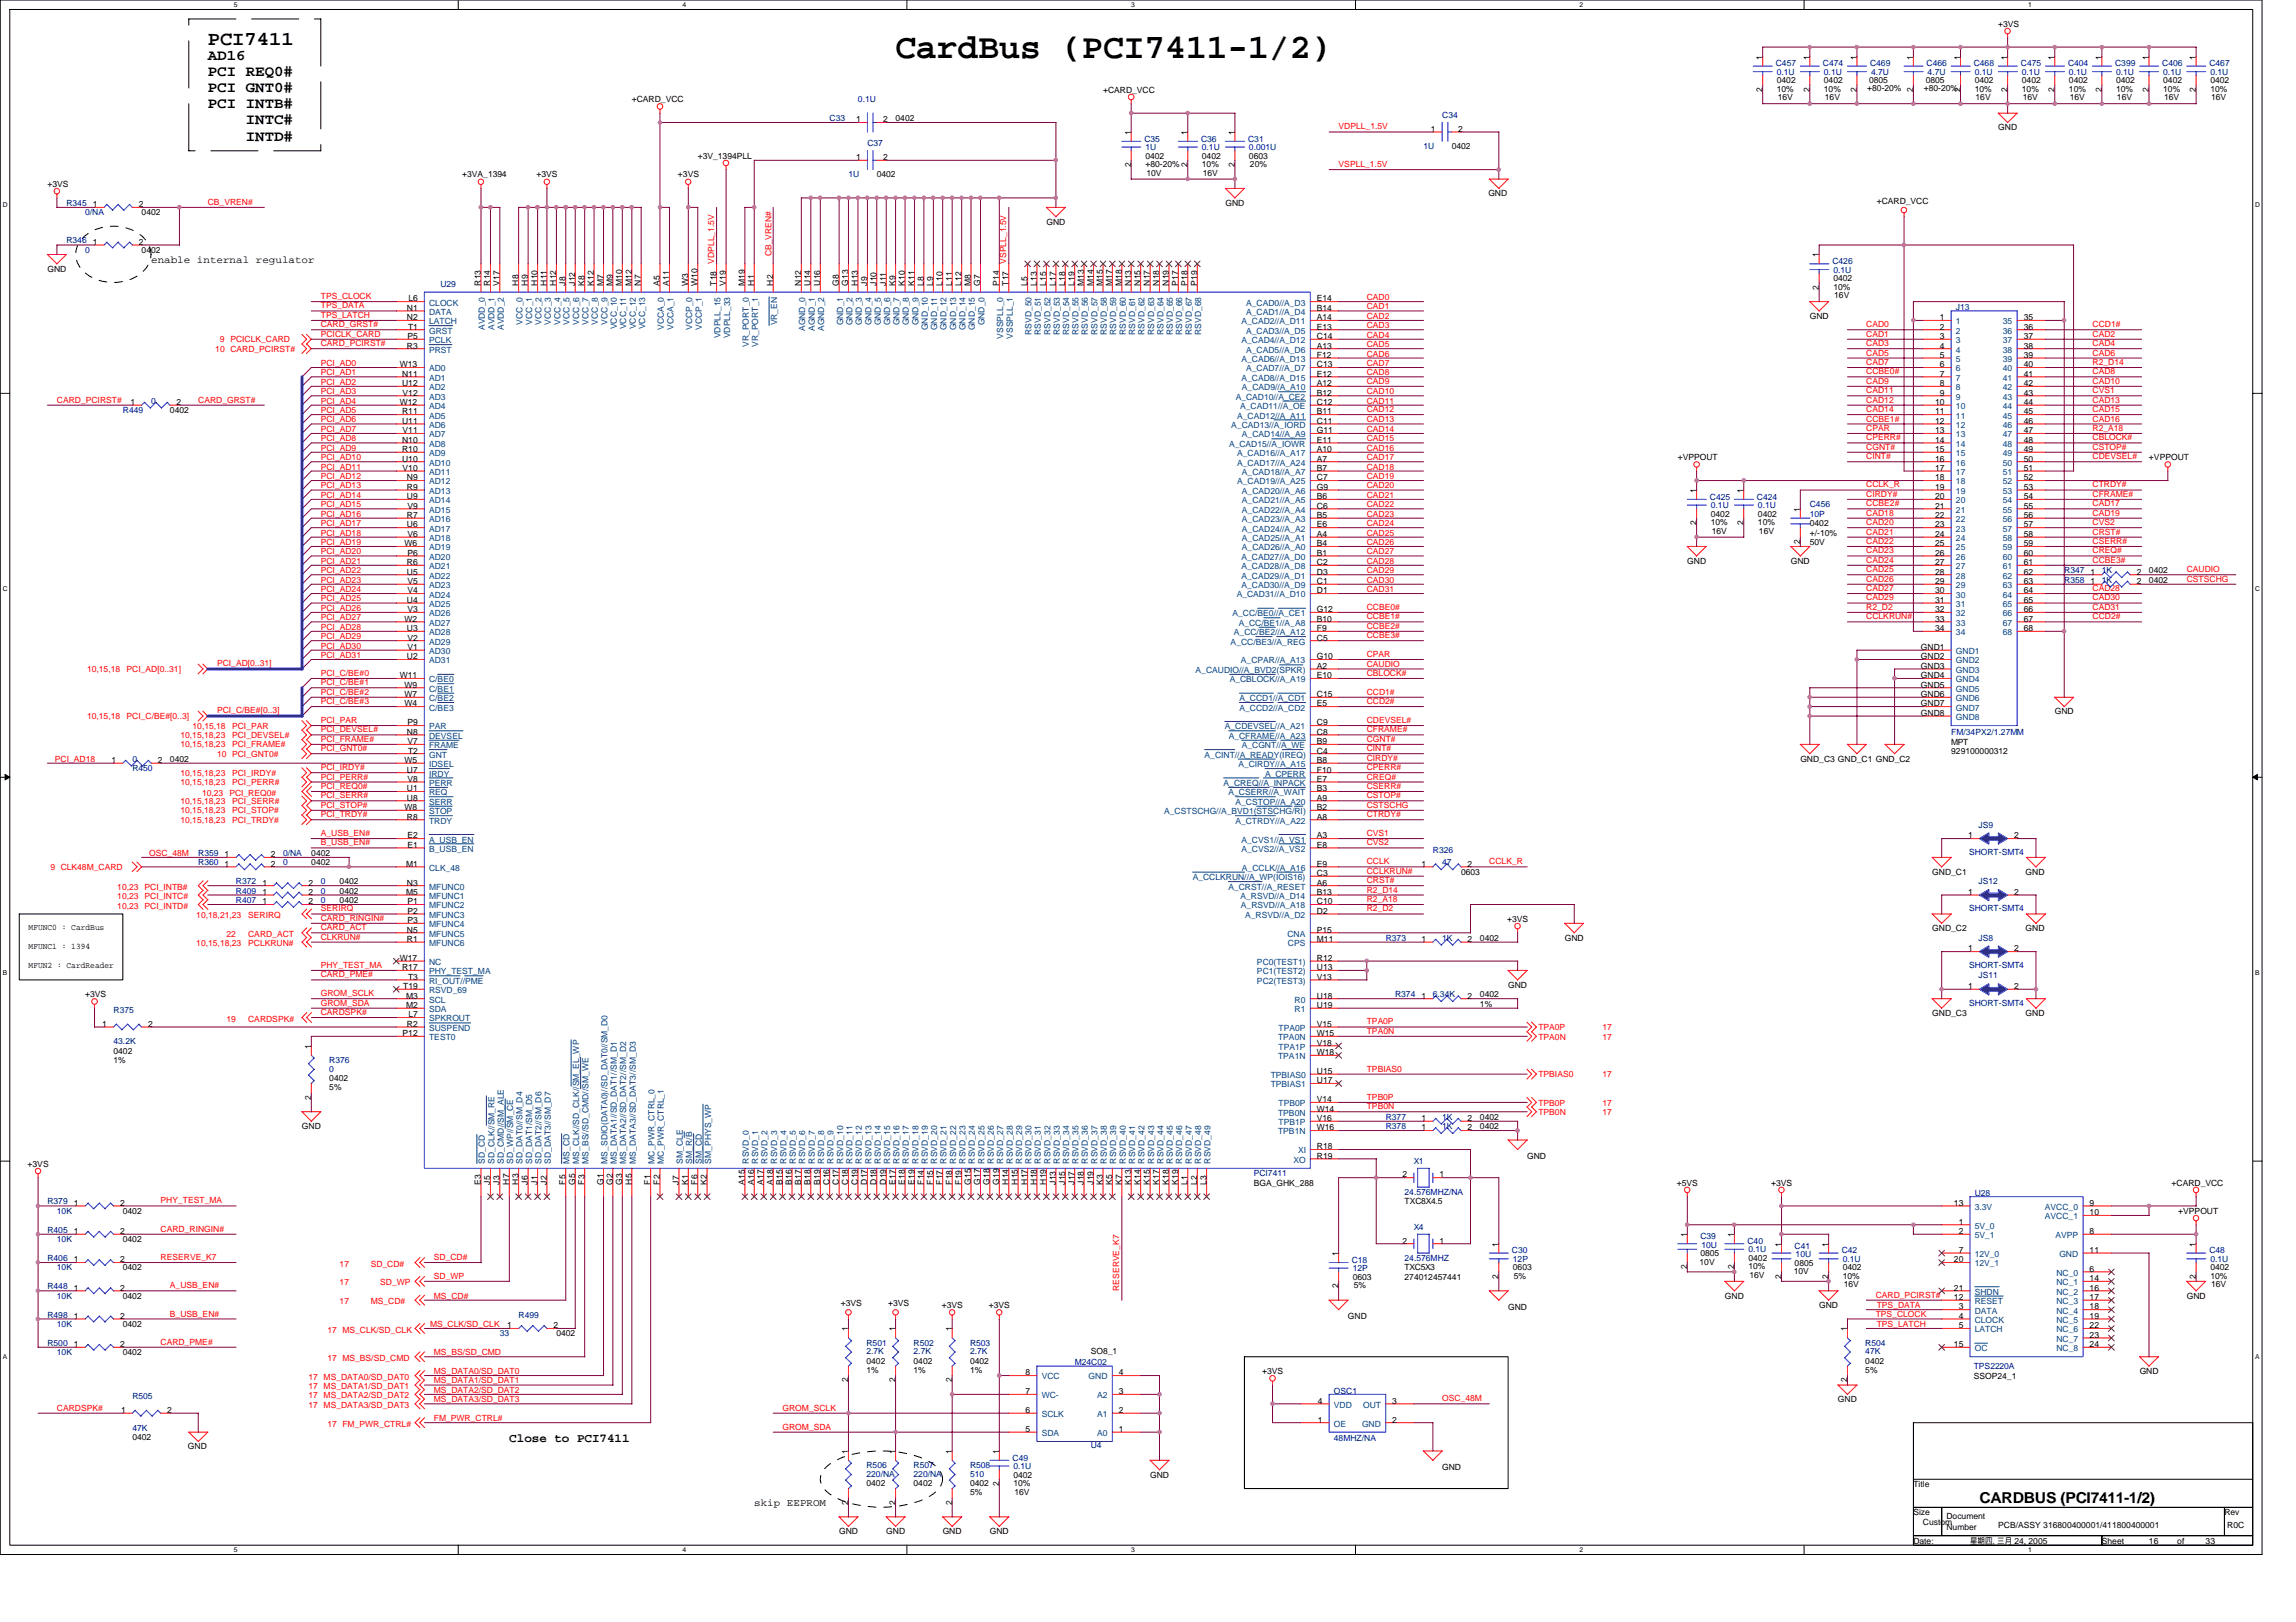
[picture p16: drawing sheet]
<svg xmlns="http://www.w3.org/2000/svg" width="297mm" height="210mm" viewBox="0 0 297 210" stroke-linecap="round" stroke-linejoin="round" font-family="sans-serif">
<defs><g id="words">
<text font-size="4.5" x="115.9" y="7.5">CardBus (PCI7411-1/2)</text>
<text font-size="2.6" x="26.9" y="5.8">PCI7411</text>
<g font-size="1.9">
<text x="26.9" y="7.7">AD16</text>
<text x="26.9" y="9.8">PCI REQ0#</text>
<text x="26.9" y="11.9">PCI GNT0#</text>
<text x="26.9" y="14">PCI INTB#</text>
<text x="31.8" y="16.1">INTC#</text>
<text x="31.8" y="18.2">INTD#</text>
<text x="256.1" y="194.5">CARDBUS (PCI7411-1/2)</text>
</g>
<text font-size="1.6" x="65.9" y="186.6">Close to PCI7411</text>
<g font-size="1.3">
<text x="19.6" y="34">enable internal regulator</text>
<text x="97.6" y="194.9">skip EEPROM</text>
</g>
<g font-size="1.1">
<text x="258.5" y="3.5">+3VS</text>
<text x="228" y="11.9" transform="rotate(-90 228 11.9)">2</text>
<text x="228" y="7.7" transform="rotate(-90 228 7.7)">1</text>
<text x="229.9" y="10.8">0402</text>
<text x="229.9" y="11.9">10%</text>
<text x="234.1" y="11.9" transform="rotate(-90 234.1 11.9)">2</text>
<text x="234.1" y="7.7" transform="rotate(-90 234.1 7.7)">1</text>
<text x="236" y="10.8">0402</text>
<text x="236" y="11.9">10%</text>
<text x="240.2" y="11.9" transform="rotate(-90 240.2 11.9)">2</text>
<text x="240.2" y="7.7" transform="rotate(-90 240.2 7.7)">1</text>
<text x="241.6" y="11.7">+80-20%</text>
<text x="241.8" y="10.8">0805</text>
<text x="247.5" y="11.9" transform="rotate(-90 247.5 11.9)">2</text>
<text x="247.5" y="7.7" transform="rotate(-90 247.5 7.7)">1</text>
<text x="248.9" y="11.7">+80-20%</text>
<text x="249.1" y="10.8">0805</text>
<text x="253.6" y="11.9" transform="rotate(-90 253.6 11.9)">2</text>
<text x="253.6" y="7.7" transform="rotate(-90 253.6 7.7)">1</text>
<text x="255.5" y="10.8">0402</text>
<text x="255.5" y="11.9">10%</text>
<text x="259.7" y="11.9" transform="rotate(-90 259.7 11.9)">2</text>
<text x="259.7" y="7.7" transform="rotate(-90 259.7 7.7)">1</text>
<text x="261.6" y="10.8">0402</text>
<text x="261.6" y="11.9">10%</text>
<text x="265.8" y="11.9" transform="rotate(-90 265.8 11.9)">2</text>
<text x="265.8" y="7.7" transform="rotate(-90 265.8 7.7)">1</text>
<text x="267.7" y="10.8">0402</text>
<text x="267.7" y="11.9">10%</text>
<text x="271.9" y="11.9" transform="rotate(-90 271.9 11.9)">2</text>
<text x="271.9" y="7.7" transform="rotate(-90 271.9 7.7)">1</text>
<text x="273.8" y="10.8">0402</text>
<text x="273.8" y="11.9">10%</text>
<text x="278" y="11.9" transform="rotate(-90 278 11.9)">2</text>
<text x="278" y="7.7" transform="rotate(-90 278 7.7)">1</text>
<text x="279.9" y="10.8">0402</text>
<text x="279.9" y="11.9">10%</text>
<text x="284.1" y="11.9" transform="rotate(-90 284.1 11.9)">2</text>
<text x="284.1" y="7.7" transform="rotate(-90 284.1 7.7)">1</text>
<text x="286" y="10.8">0402</text>
<text x="286" y="11.9">10%</text>
<text x="81.7" y="13.2">+CARD_VCC</text>
<text x="110.8" y="15.8">1</text>
<text x="114.3" y="15.8">2</text>
<text x="115.9" y="15.7">0402</text>
<text x="142.7" y="12">+CARD_VCC</text>
<text x="146.3" y="17.4" transform="rotate(-90 146.3 17.4)">1</text>
<text x="153.6" y="17.4" transform="rotate(-90 153.6 17.4)">1</text>
<text x="159.7" y="17.4" transform="rotate(-90 159.7 17.4)">1</text>
<text x="185.1" y="17.1">1</text>
<text x="188.7" y="17.1">2</text>
<text x="230" y="13">16V</text>
<text x="236.1" y="13">16V</text>
<text x="255.6" y="13">16V</text>
<text x="258.5" y="16.9">GND</text>
<text x="261.7" y="13">16V</text>
<text x="267.8" y="13">16V</text>
<text x="273.9" y="13">16V</text>
<text x="280" y="13">16V</text>
<text x="286.1" y="13">16V</text>
<text x="59.8" y="23">+3VA_1394</text>
<text x="69.4" y="23">+3VS</text>
<text x="87.7" y="23">+3VS</text>
<text x="90.3" y="20.5">+3V_1394PLL</text>
<text x="110.8" y="20.7">1</text>
<text x="113.4" y="23">0402</text>
<text x="114.3" y="20.7">2</text>
<text x="146.3" y="21.6" transform="rotate(-90 146.3 21.6)">2</text>
<text x="148.2" y="20.5">0402</text>
<text x="148.2" y="21.6">+80-20%</text>
<text x="148.3" y="22.7">10V</text>
<text x="153.6" y="21.6" transform="rotate(-90 153.6 21.6)">2</text>
<text x="155.5" y="20.5">0402</text>
<text x="155.5" y="21.6">10%</text>
<text x="155.6" y="22.7">16V</text>
<text x="159.7" y="21.6" transform="rotate(-90 159.7 21.6)">2</text>
<text x="161.6" y="20.5">0603</text>
<text x="161.7" y="21.6">20%</text>
<text x="187.8" y="19.3">0402</text>
<text x="6.1" y="24.2">+3VS</text>
<text x="12" y="26.8">1</text>
<text x="18" y="26.8">2</text>
<text x="18.3" y="27.9">0402</text>
<text x="135.4" y="29.1">GND</text>
<text x="158.5" y="26.6">GND</text>
<text x="192.5" y="25.4">GND</text>
<text x="242.8" y="26.4">+CARD_VCC</text>
<text x="6.1" y="35.2">GND</text>
<text x="12" y="31.7">1</text>
<text x="18" y="31.7">2</text>
<text x="18.3" y="32.7">0402</text>
<text x="235.3" y="33.3" transform="rotate(-90 235.3 33.3)">1</text>
<text x="52.6" y="40.2">N1</text>
<text x="52.6" y="41.4">N2</text>
<text x="52.8" y="39">L6</text>
<text x="62.2" y="37" transform="rotate(-90 62.2 37)">R13</text>
<text x="63.4" y="37" transform="rotate(-90 63.4 37)">R14</text>
<text x="64.6" y="37" transform="rotate(-90 64.6 37)">V17</text>
<text x="67.1" y="37" transform="rotate(-90 67.1 37)">H8</text>
<text x="68.3" y="37" transform="rotate(-90 68.3 37)">H9</text>
<text x="69.5" y="37" transform="rotate(-90 69.5 37)">H10</text>
<text x="70.7" y="37" transform="rotate(-90 70.7 37)">H11</text>
<text x="72" y="37" transform="rotate(-90 72 37)">H12</text>
<text x="73.2" y="37" transform="rotate(-90 73.2 37)">J8</text>
<text x="74.4" y="37" transform="rotate(-90 74.4 37)">J12</text>
<text x="75.6" y="37" transform="rotate(-90 75.6 37)">K8</text>
<text x="76.8" y="37" transform="rotate(-90 76.8 37)">K12</text>
<text x="78.1" y="37" transform="rotate(-90 78.1 37)">M7</text>
<text x="79.3" y="37" transform="rotate(-90 79.3 37)">M9</text>
<text x="80.5" y="37" transform="rotate(-90 80.5 37)">M10</text>
<text x="81.7" y="37" transform="rotate(-90 81.7 37)">M12</text>
<text x="82.9" y="37" transform="rotate(-90 82.9 37)">N7</text>
<text x="85.4" y="37" transform="rotate(-90 85.4 37)">A5</text>
<text x="86.6" y="37" transform="rotate(-90 86.6 37)">A11</text>
<text x="89" y="37" transform="rotate(-90 89 37)">W3</text>
<text x="90.3" y="37" transform="rotate(-90 90.3 37)">W10</text>
<text x="92.7" y="37" transform="rotate(-90 92.7 37)">T18</text>
<text x="93.9" y="37" transform="rotate(-90 93.9 37)">V19</text>
<text x="96.3" y="37" transform="rotate(-90 96.3 37)">M19</text>
<text x="97.6" y="37" transform="rotate(-90 97.6 37)">H1</text>
<text x="100" y="37" transform="rotate(-90 100 37)">H2</text>
<text x="103.6" y="37" transform="rotate(-90 103.6 37)">N12</text>
<text x="104.9" y="37" transform="rotate(-90 104.9 37)">U14</text>
<text x="106.1" y="37" transform="rotate(-90 106.1 37)">U16</text>
<text x="108.5" y="37" transform="rotate(-90 108.5 37)">G8</text>
<text x="109.7" y="37" transform="rotate(-90 109.7 37)">G13</text>
<text x="111" y="37" transform="rotate(-90 111 37)">H13</text>
<text x="112.2" y="37" transform="rotate(-90 112.2 37)">J9</text>
<text x="113.4" y="37" transform="rotate(-90 113.4 37)">J10</text>
<text x="114.6" y="37" transform="rotate(-90 114.6 37)">J11</text>
<text x="115.8" y="37" transform="rotate(-90 115.8 37)">K9</text>
<text x="117.1" y="37" transform="rotate(-90 117.1 37)">K10</text>
<text x="118.3" y="37" transform="rotate(-90 118.3 37)">K11</text>
<text x="119.5" y="37" transform="rotate(-90 119.5 37)">L8</text>
<text x="120.7" y="37" transform="rotate(-90 120.7 37)">L9</text>
<text x="121.9" y="37" transform="rotate(-90 121.9 37)">L10</text>
<text x="123.2" y="37" transform="rotate(-90 123.2 37)">L11</text>
<text x="124.4" y="37" transform="rotate(-90 124.4 37)">L12</text>
<text x="125.6" y="37" transform="rotate(-90 125.6 37)">M8</text>
<text x="126.8" y="37" transform="rotate(-90 126.8 37)">G7</text>
<text x="129.3" y="37" transform="rotate(-90 129.3 37)">P14</text>
<text x="130.5" y="37" transform="rotate(-90 130.5 37)">T17</text>
<text x="132.9" y="37" transform="rotate(-90 132.9 37)">L5</text>
<text x="134.1" y="37" transform="rotate(-90 134.1 37)">L13</text>
<text x="135.4" y="37" transform="rotate(-90 135.4 37)">L15</text>
<text x="136.6" y="37" transform="rotate(-90 136.6 37)">L17</text>
<text x="137.8" y="37" transform="rotate(-90 137.8 37)">L18</text>
<text x="139" y="37" transform="rotate(-90 139 37)">L19</text>
<text x="140.2" y="37" transform="rotate(-90 140.2 37)">M13</text>
<text x="141.5" y="37" transform="rotate(-90 141.5 37)">M14</text>
<text x="142.7" y="37" transform="rotate(-90 142.7 37)">M15</text>
<text x="143.9" y="37" transform="rotate(-90 143.9 37)">M17</text>
<text x="145.1" y="37" transform="rotate(-90 145.1 37)">M18</text>
<text x="146.3" y="37" transform="rotate(-90 146.3 37)">N13</text>
<text x="147.5" y="37" transform="rotate(-90 147.5 37)">N15</text>
<text x="148.8" y="37" transform="rotate(-90 148.8 37)">N17</text>
<text x="150" y="37" transform="rotate(-90 150 37)">N18</text>
<text x="151.2" y="37" transform="rotate(-90 151.2 37)">N19</text>
<text x="152.4" y="37" transform="rotate(-90 152.4 37)">P17</text>
<text x="153.6" y="37" transform="rotate(-90 153.6 37)">P18</text>
<text x="154.9" y="37" transform="rotate(-90 154.9 37)">P19</text>
<text x="170.4" y="39">E14</text>
<text x="170.4" y="40.2">B14</text>
<text x="170.4" y="41.4">A14</text>
<text x="234.1" y="41.3">GND</text>
<text x="235.3" y="37.5" transform="rotate(-90 235.3 37.5)">2</text>
<text x="237.2" y="36.4">0402</text>
<text x="237.2" y="37.5">10%</text>
<text x="237.3" y="38.6">16V</text>
<text x="251" y="41.4">1</text>
<text x="261.8" y="41.4">35</text>
<text x="51.7" y="47.5">W13</text>
<text x="52.6" y="45.1">R3</text>
<text x="52.7" y="43.9">P5</text>
<text x="52.8" y="42.7">T1</text>
<text x="170.4" y="42.7">E13</text>
<text x="170.4" y="43.9">C14</text>
<text x="170.4" y="45.1">A13</text>
<text x="170.4" y="46.3">F12</text>
<text x="170.4" y="47.5">C13</text>
<text x="251" y="42.7">2</text>
<text x="251" y="43.9">3</text>
<text x="251" y="45.1">4</text>
<text x="251" y="46.3">5</text>
<text x="251" y="47.5">6</text>
<text x="261.8" y="42.7">36</text>
<text x="261.8" y="43.9">37</text>
<text x="261.8" y="45.1">38</text>
<text x="261.8" y="46.3">39</text>
<text x="261.8" y="47.5">40</text>
<text x="16.9" y="52.4">1</text>
<text x="22" y="53.4">0402</text>
<text x="22.8" y="52.4">2</text>
<text x="51.7" y="52.4">W12</text>
<text x="52" y="48.7">N11</text>
<text x="52" y="50">U12</text>
<text x="52" y="53.6">R11</text>
<text x="52.1" y="51.2">V12</text>
<text x="170.4" y="48.7">E12</text>
<text x="170.4" y="50">A12</text>
<text x="170.4" y="51.2">B12</text>
<text x="170.4" y="52.4">C12</text>
<text x="170.4" y="53.6">B11</text>
<text x="250.4" y="52.4">10</text>
<text x="250.4" y="53.6">11</text>
<text x="251" y="48.7">7</text>
<text x="251" y="50">8</text>
<text x="251" y="51.2">9</text>
<text x="261.8" y="48.7">41</text>
<text x="261.8" y="50">42</text>
<text x="261.8" y="51.2">43</text>
<text x="261.8" y="52.4">44</text>
<text x="261.8" y="53.6">45</text>
<text x="52" y="54.8">U11</text>
<text x="52" y="57.3">N10</text>
<text x="52" y="58.5">R10</text>
<text x="52" y="59.7">U10</text>
<text x="52.1" y="56.1">V11</text>
<text x="170.4" y="54.8">C11</text>
<text x="170.4" y="56.1">G11</text>
<text x="170.4" y="57.3">E11</text>
<text x="170.4" y="58.5">A10</text>
<text x="170.4" y="59.7">A7</text>
<text x="217.1" y="59.5">+VPPOUT</text>
<text x="250.4" y="54.8">12</text>
<text x="250.4" y="56.1">13</text>
<text x="250.4" y="57.3">14</text>
<text x="250.4" y="58.5">15</text>
<text x="250.4" y="59.7">16</text>
<text x="261.8" y="54.8">46</text>
<text x="261.8" y="56.1">47</text>
<text x="261.8" y="57.3">48</text>
<text x="261.8" y="58.5">49</text>
<text x="261.8" y="59.7">50</text>
<text x="278" y="59.5">+VPPOUT</text>
<text x="52.1" y="60.9">V10</text>
<text x="52.6" y="62.2">N9</text>
<text x="52.6" y="63.4">R9</text>
<text x="52.6" y="64.6">U9</text>
<text x="52.7" y="65.8">V9</text>
<text x="170.4" y="60.9">B7</text>
<text x="170.4" y="62.2">C7</text>
<text x="170.4" y="63.4">G9</text>
<text x="170.4" y="64.6">B6</text>
<text x="170.4" y="65.8">C6</text>
<text x="219.5" y="63.8" transform="rotate(-90 219.5 63.8)">1</text>
<text x="225.6" y="63.8" transform="rotate(-90 225.6 63.8)">1</text>
<text x="250.4" y="60.9">17</text>
<text x="250.4" y="62.2">18</text>
<text x="250.4" y="63.4">19</text>
<text x="250.4" y="64.6">20</text>
<text x="250.4" y="65.8">21</text>
<text x="261.8" y="60.9">51</text>
<text x="261.8" y="62.2">52</text>
<text x="261.8" y="63.4">53</text>
<text x="261.8" y="64.6">54</text>
<text x="261.8" y="65.8">55</text>
<text x="52.3" y="70.7">W6</text>
<text x="52.6" y="67">R7</text>
<text x="52.6" y="68.3">U6</text>
<text x="52.7" y="69.5">V6</text>
<text x="52.7" y="71.9">P6</text>
<text x="170.4" y="67">B5</text>
<text x="170.4" y="68.3">E6</text>
<text x="170.4" y="69.5">A4</text>
<text x="170.4" y="70.7">B4</text>
<text x="170.4" y="71.9">B1</text>
<text x="219.5" y="68" transform="rotate(-90 219.5 68)">2</text>
<text x="221.3" y="66.9">0402</text>
<text x="221.3" y="68">10%</text>
<text x="221.5" y="69">16V</text>
<text x="225.6" y="68" transform="rotate(-90 225.6 68)">2</text>
<text x="227.4" y="66.9">0402</text>
<text x="227.4" y="68">10%</text>
<text x="227.6" y="69">16V</text>
<text x="232.9" y="70.4" transform="rotate(-90 232.9 70.4)">2</text>
<text x="232.9" y="66.2" transform="rotate(-90 232.9 66.2)">1</text>
<text x="234.1" y="68.1">0402</text>
<text x="234.1" y="70.5">50V</text>
<text x="234.1" y="69.3">+/-10%</text>
<text x="250.4" y="67">22</text>
<text x="250.4" y="68.3">23</text>
<text x="250.4" y="69.5">24</text>
<text x="250.4" y="70.7">25</text>
<text x="250.4" y="71.9">26</text>
<text x="261.8" y="67">56</text>
<text x="261.8" y="68.3">57</text>
<text x="261.8" y="69.5">58</text>
<text x="261.8" y="70.7">59</text>
<text x="261.8" y="71.9">60</text>
<text x="52.6" y="73.1">R6</text>
<text x="52.6" y="74.4">U5</text>
<text x="52.7" y="75.6">V5</text>
<text x="52.7" y="76.8">V4</text>
<text x="170.4" y="73.1">C2</text>
<text x="170.4" y="74.4">D3</text>
<text x="170.4" y="75.6">C1</text>
<text x="170.4" y="76.8">D1</text>
<text x="218.3" y="73">GND</text>
<text x="231.7" y="73">GND</text>
<text x="250.4" y="73.1">27</text>
<text x="250.4" y="74.4">28</text>
<text x="250.4" y="75.6">29</text>
<text x="250.4" y="76.8">30</text>
<text x="261.8" y="73.1">61</text>
<text x="261.8" y="74.4">62</text>
<text x="261.8" y="75.6">63</text>
<text x="261.8" y="76.8">64</text>
<text x="270.5" y="75.6">1</text>
<text x="270.5" y="74.4">1</text>
<text x="276.4" y="75.6">2</text>
<text x="276.4" y="74.4">2</text>
<text x="278" y="75.4">0402</text>
<text x="278" y="74.2">0402</text>
<text x="52.3" y="80.5">W2</text>
<text x="52.6" y="78">U4</text>
<text x="52.6" y="81.7">U3</text>
<text x="52.7" y="79.2">V3</text>
<text x="52.7" y="82.9">V2</text>
<text x="170.4" y="82.9">C5</text>
<text x="170.4" y="81.7">F9</text>
<text x="170.4" y="80.5">B10</text>
<text x="170.4" y="79.2">G12</text>
<text x="250.4" y="78">31</text>
<text x="250.4" y="79.2">32</text>
<text x="250.4" y="80.5">33</text>
<text x="250.4" y="81.7">34</text>
<text x="261.8" y="78">65</text>
<text x="261.8" y="79.2">66</text>
<text x="261.8" y="80.5">67</text>
<text x="261.8" y="81.7">68</text>
<text x="51.7" y="87.8">W11</text>
<text x="52.3" y="89">W9</text>
<text x="52.6" y="85.3">U2</text>
<text x="52.7" y="84.1">V1</text>
<text x="170.4" y="85.3">G10</text>
<text x="170.4" y="86.6">A2</text>
<text x="170.4" y="87.8">E10</text>
<text x="248.5" y="84.1">GND1</text>
<text x="248.5" y="85.3">GND2</text>
<text x="248.5" y="86.6">GND3</text>
<text x="248.5" y="87.8">GND4</text>
<text x="248.5" y="89">GND5</text>
<text x="52.3" y="90.2">W7</text>
<text x="52.3" y="91.4">W4</text>
<text x="52.6" y="95.1">N8</text>
<text x="52.7" y="93.9">P9</text>
<text x="170.4" y="90.2">C15</text>
<text x="170.4" y="91.4">E5</text>
<text x="170.4" y="95.1">C8</text>
<text x="170.4" y="93.9">C9</text>
<text x="248.5" y="90.2">GND6</text>
<text x="248.5" y="91.4">GND7</text>
<text x="248.5" y="92.6">GND8</text>
<text x="265.8" y="92.5">GND</text>
<text x="14.4" y="98.7">1</text>
<text x="20.4" y="98.7">2</text>
<text x="22" y="98.6">0402</text>
<text x="52.3" y="98.7">W5</text>
<text x="52.6" y="100">U7</text>
<text x="52.7" y="96.3">V7</text>
<text x="52.7" y="101.2">V8</text>
<text x="52.8" y="97.5">T2</text>
<text x="170.4" y="96.3">B9</text>
<text x="170.4" y="97.5">C4</text>
<text x="170.4" y="98.7">B8</text>
<text x="170.4" y="100">F10</text>
<text x="170.4" y="101.2">E7</text>
<text x="232.9" y="98.6">GND_C3 GND_C1 GND_C2</text>
<text x="252.4" y="96.4">MPT</text>
<text x="252.4" y="97.6">929100000312</text>
<text x="52.3" y="104.8">W8</text>
<text x="52.6" y="103.6">U8</text>
<text x="52.6" y="106.1">R8</text>
<text x="52.6" y="102.4">U1</text>
<text x="170.4" y="102.4">B3</text>
<text x="170.4" y="103.6">A9</text>
<text x="170.4" y="104.8">B2</text>
<text x="170.4" y="106.1">A8</text>
<text x="29.1" y="110.9">1</text>
<text x="29.1" y="112.2">1</text>
<text x="35" y="110.9">2</text>
<text x="35" y="112.2">2</text>
<text x="40.3" y="110.7">0402</text>
<text x="40.3" y="112">0402</text>
<text x="52.5" y="112.2">M1</text>
<text x="52.7" y="109.7">E1</text>
<text x="52.7" y="108.5">E2</text>
<text x="170.4" y="108.5">A3</text>
<text x="170.4" y="109.7">E8</text>
<text x="170.4" y="112.2">E9</text>
<text x="170.4" y="113.4">C3</text>
<text x="183.9" y="112.2">1</text>
<text x="189" y="113.2">0603</text>
<text x="189.9" y="112.2">2</text>
<text x="250" y="113.2">GND_C1</text>
<text x="254.6" y="108.5">1</text>
<text x="260.6" y="108.5">2</text>
<text x="262.1" y="113.2">GND</text>
<text x="33.9" y="114.6">1</text>
<text x="33.9" y="117">1</text>
<text x="33.9" y="115.8">1</text>
<text x="39.9" y="114.6">2</text>
<text x="39.9" y="117">2</text>
<text x="39.9" y="115.8">2</text>
<text x="43.9" y="114.4">0402</text>
<text x="43.9" y="116.8">0402</text>
<text x="43.9" y="115.6">0402</text>
<text x="52.5" y="115.8">M5</text>
<text x="52.6" y="114.6">N3</text>
<text x="52.7" y="117">P1</text>
<text x="52.7" y="118.3">P2</text>
<text x="52.7" y="119.5">P3</text>
<text x="170.4" y="114.6">A6</text>
<text x="170.4" y="115.8">B13</text>
<text x="170.4" y="117">C10</text>
<text x="170.4" y="118.3">D2</text>
<text x="195" y="119.3">+3VS</text>
<text x="254.6" y="115.8">1</text>
<text x="260.6" y="115.8">2</text>
<text x="3.7" y="120.4">MFUNC0 : CardBus</text>
<text x="3.7" y="122.8">MFUNC1 : 1394</text>
<text x="3.7" y="125.3">MFUN2 : CardReader</text>
<text x="51.7" y="124.4">W17</text>
<text x="52" y="125.6">R17</text>
<text x="52.6" y="120.7">N5</text>
<text x="52.6" y="121.9">R1</text>
<text x="170.4" y="120.7">P15</text>
<text x="170.4" y="121.9">M11</text>
<text x="170.4" y="124.4">R12</text>
<text x="170.4" y="125.6">U13</text>
<text x="183.9" y="121.9">1</text>
<text x="189.9" y="121.9">2</text>
<text x="191.5" y="121.7">0402</text>
<text x="202.4" y="121.7">GND</text>
<text x="250" y="120.5">GND_C2</text>
<text x="254.6" y="123.1">1</text>
<text x="260.6" y="123.1">2</text>
<text x="262.1" y="120.5">GND</text>
<text x="11" y="129">+3VS</text>
<text x="52.2" y="128">T19</text>
<text x="52.5" y="129.2">M3</text>
<text x="52.5" y="130.5">M2</text>
<text x="52.8" y="126.8">T3</text>
<text x="52.8" y="131.7">L7</text>
<text x="170.4" y="126.8">V13</text>
<text x="170.4" y="129.2">U18</text>
<text x="170.4" y="130.5">U19</text>
<text x="183.9" y="129.2">1</text>
<text x="189.9" y="129.2">2</text>
<text x="191.5" y="129">0402</text>
<text x="191.5" y="130.3">1%</text>
<text x="195.1" y="127.8">GND</text>
<text x="250" y="131.5">GND_C3</text>
<text x="254.6" y="128">1</text>
<text x="260.6" y="128">2</text>
<text x="262.1" y="131.5">GND</text>
<text x="13.2" y="132.9">1</text>
<text x="14.7" y="136.4">0402</text>
<text x="14.7" y="137.6">1%</text>
<text x="19.2" y="132.9">2</text>
<text x="40.3" y="135.7" transform="rotate(-90 40.3 135.7)">1</text>
<text x="52.1" y="134.1">P12</text>
<text x="52.6" y="132.9">R2</text>
<text x="170.4" y="132.9">V15</text>
<text x="170.4" y="135.3">V18</text>
<text x="170.4" y="134.1">W15</text>
<text x="170.4" y="136.5">W18</text>
<text x="40.3" y="142.3" transform="rotate(-90 40.3 142.3)">2</text>
<text x="42.6" y="139.9">0402</text>
<text x="42.6" y="141.1">5%</text>
<text x="170.4" y="139">U15</text>
<text x="170.4" y="140.2">U17</text>
<text x="170.4" y="142.6">V14</text>
<text x="170.4" y="143.8">W14</text>
<text x="39.1" y="146.1">GND</text>
<text x="170.4" y="145.1">V16</text>
<text x="170.4" y="146.3">W16</text>
<text x="170.4" y="148.7">R18</text>
<text x="170.4" y="149.9">R19</text>
<text x="183.9" y="146.3">1</text>
<text x="183.9" y="145.1">1</text>
<text x="189.9" y="146.3">2</text>
<text x="189.9" y="145.1">2</text>
<text x="191.5" y="146.1">0402</text>
<text x="191.5" y="144.9">0402</text>
<text x="3.6" y="151">+3VS</text>
<text x="62.2" y="153.3" transform="rotate(-90 62.2 153.3)">E3</text>
<text x="63.4" y="153.3" transform="rotate(-90 63.4 153.3)">J5</text>
<text x="64.6" y="153.3" transform="rotate(-90 64.6 153.3)">J3</text>
<text x="65.9" y="153.3" transform="rotate(-90 65.9 153.3)">H7</text>
<text x="67.1" y="153.3" transform="rotate(-90 67.1 153.3)">H3</text>
<text x="68.3" y="153.3" transform="rotate(-90 68.3 153.3)">J6</text>
<text x="69.5" y="153.3" transform="rotate(-90 69.5 153.3)">J1</text>
<text x="70.7" y="153.3" transform="rotate(-90 70.7 153.3)">J2</text>
<text x="73.2" y="153.3" transform="rotate(-90 73.2 153.3)">F5</text>
<text x="74.4" y="153.3" transform="rotate(-90 74.4 153.3)">G5</text>
<text x="75.6" y="153.3" transform="rotate(-90 75.6 153.3)">F3</text>
<text x="78.1" y="153.3" transform="rotate(-90 78.1 153.3)">G1</text>
<text x="79.3" y="153.3" transform="rotate(-90 79.3 153.3)">G2</text>
<text x="80.5" y="153.3" transform="rotate(-90 80.5 153.3)">G3</text>
<text x="81.7" y="153.3" transform="rotate(-90 81.7 153.3)">H5</text>
<text x="84.2" y="153.3" transform="rotate(-90 84.2 153.3)">F1</text>
<text x="85.4" y="153.3" transform="rotate(-90 85.4 153.3)">F2</text>
<text x="87.8" y="153.3" transform="rotate(-90 87.8 153.3)">J7</text>
<text x="89" y="153.3" transform="rotate(-90 89 153.3)">K1</text>
<text x="90.3" y="153.3" transform="rotate(-90 90.3 153.3)">F6</text>
<text x="91.5" y="153.3" transform="rotate(-90 91.5 153.3)">K2</text>
<text x="96.3" y="153.3" transform="rotate(-90 96.3 153.3)">A15</text>
<text x="97.6" y="153.3" transform="rotate(-90 97.6 153.3)">A16</text>
<text x="98.8" y="153.3" transform="rotate(-90 98.8 153.3)">A17</text>
<text x="100" y="153.3" transform="rotate(-90 100 153.3)">A18</text>
<text x="101.2" y="153.3" transform="rotate(-90 101.2 153.3)">B15</text>
<text x="102.4" y="153.3" transform="rotate(-90 102.4 153.3)">B16</text>
<text x="103.6" y="153.3" transform="rotate(-90 103.6 153.3)">B17</text>
<text x="104.9" y="153.3" transform="rotate(-90 104.9 153.3)">B18</text>
<text x="106.1" y="153.3" transform="rotate(-90 106.1 153.3)">B19</text>
<text x="107.3" y="153.3" transform="rotate(-90 107.3 153.3)">C16</text>
<text x="108.5" y="153.3" transform="rotate(-90 108.5 153.3)">C17</text>
<text x="109.7" y="153.3" transform="rotate(-90 109.7 153.3)">C18</text>
<text x="111" y="153.3" transform="rotate(-90 111 153.3)">C19</text>
<text x="112.2" y="153.3" transform="rotate(-90 112.2 153.3)">D17</text>
<text x="113.4" y="153.3" transform="rotate(-90 113.4 153.3)">D18</text>
<text x="114.6" y="153.3" transform="rotate(-90 114.6 153.3)">D19</text>
<text x="115.8" y="153.3" transform="rotate(-90 115.8 153.3)">E17</text>
<text x="117.1" y="153.3" transform="rotate(-90 117.1 153.3)">E18</text>
<text x="118.3" y="153.3" transform="rotate(-90 118.3 153.3)">E19</text>
<text x="119.5" y="153.3" transform="rotate(-90 119.5 153.3)">F14</text>
<text x="120.7" y="153.3" transform="rotate(-90 120.7 153.3)">F15</text>
<text x="121.9" y="153.3" transform="rotate(-90 121.9 153.3)">F17</text>
<text x="123.2" y="153.3" transform="rotate(-90 123.2 153.3)">F18</text>
<text x="124.4" y="153.3" transform="rotate(-90 124.4 153.3)">F19</text>
<text x="125.6" y="153.3" transform="rotate(-90 125.6 153.3)">G15</text>
<text x="126.8" y="153.3" transform="rotate(-90 126.8 153.3)">G17</text>
<text x="128" y="153.3" transform="rotate(-90 128 153.3)">G18</text>
<text x="129.3" y="153.3" transform="rotate(-90 129.3 153.3)">G19</text>
<text x="130.5" y="153.3" transform="rotate(-90 130.5 153.3)">H14</text>
<text x="131.7" y="153.3" transform="rotate(-90 131.7 153.3)">H15</text>
<text x="132.9" y="153.3" transform="rotate(-90 132.9 153.3)">H17</text>
<text x="134.1" y="153.3" transform="rotate(-90 134.1 153.3)">H18</text>
<text x="135.4" y="153.3" transform="rotate(-90 135.4 153.3)">H19</text>
<text x="136.6" y="153.3" transform="rotate(-90 136.6 153.3)">J13</text>
<text x="137.8" y="153.3" transform="rotate(-90 137.8 153.3)">J15</text>
<text x="139" y="153.3" transform="rotate(-90 139 153.3)">J17</text>
<text x="140.2" y="153.3" transform="rotate(-90 140.2 153.3)">J18</text>
<text x="141.5" y="153.3" transform="rotate(-90 141.5 153.3)">J19</text>
<text x="142.7" y="153.3" transform="rotate(-90 142.7 153.3)">K3</text>
<text x="143.9" y="153.3" transform="rotate(-90 143.9 153.3)">K5</text>
<text x="145.1" y="153.3" transform="rotate(-90 145.1 153.3)">K7</text>
<text x="146.3" y="153.3" transform="rotate(-90 146.3 153.3)">K13</text>
<text x="147.5" y="153.3" transform="rotate(-90 147.5 153.3)">K14</text>
<text x="148.8" y="153.3" transform="rotate(-90 148.8 153.3)">K15</text>
<text x="150" y="153.3" transform="rotate(-90 150 153.3)">K17</text>
<text x="151.2" y="153.3" transform="rotate(-90 151.2 153.3)">K18</text>
<text x="152.4" y="153.3" transform="rotate(-90 152.4 153.3)">K19</text>
<text x="153.6" y="153.3" transform="rotate(-90 153.6 153.3)">L1</text>
<text x="154.9" y="153.3" transform="rotate(-90 154.9 153.3)">L2</text>
<text x="156.1" y="153.3" transform="rotate(-90 156.1 153.3)">L3</text>
<text x="162.2" y="153.4">BGA_GHK_288</text>
<text x="181.5" y="152.4">2</text>
<text x="181.7" y="155.9">TXC8X4.5</text>
<text x="186.2" y="152.4">1</text>
<text x="197.6" y="150">GND</text>
<text x="216.9" y="153.4">+5VS</text>
<text x="229.1" y="153.4">+3VS</text>
<text x="280.9" y="153.4">+CARD_VCC</text>
<text x="9.6" y="156">1</text>
<text x="9.6" y="159.7">1</text>
<text x="15.5" y="156">2</text>
<text x="15.5" y="159.7">2</text>
<text x="15.9" y="157.1">0402</text>
<text x="15.9" y="160.7">0402</text>
<text x="181.5" y="160.9">2</text>
<text x="186.2" y="160.9">1</text>
<text x="193.9" y="161.3" transform="rotate(-90 193.9 161.3)">1</text>
<text x="218.3" y="160.1" transform="rotate(-90 218.3 160.1)">1</text>
<text x="224.4" y="160.1" transform="rotate(-90 224.4 160.1)">1</text>
<text x="230.5" y="161.3" transform="rotate(-90 230.5 161.3)">1</text>
<text x="236.6" y="161.3" transform="rotate(-90 236.6 161.3)">1</text>
<text x="252.8" y="156">13</text>
<text x="253.4" y="158.5">1</text>
<text x="253.4" y="159.7">2</text>
<text x="270.3" y="159.7">8</text>
<text x="270.3" y="156">9</text>
<text x="270.3" y="157.3">10</text>
<text x="281.8" y="157.1">+VPPOUT</text>
<text x="284.1" y="161.3" transform="rotate(-90 284.1 161.3)">1</text>
<text x="9.6" y="163.4">1</text>
<text x="9.6" y="167">1</text>
<text x="15.5" y="163.4">2</text>
<text x="15.5" y="167">2</text>
<text x="15.9" y="164.4">0402</text>
<text x="173.2" y="166.7" transform="rotate(-90 173.2 166.7)">2</text>
<text x="173.2" y="162.5" transform="rotate(-90 173.2 162.5)">1</text>
<text x="175" y="165.6">0603</text>
<text x="175.1" y="166.7">5%</text>
<text x="181.7" y="164.4">TXC5X3</text>
<text x="181.7" y="165.6">274012457441</text>
<text x="193.9" y="165.5" transform="rotate(-90 193.9 165.5)">2</text>
<text x="195.7" y="164.4">0603</text>
<text x="195.9" y="165.5">5%</text>
<text x="218.3" y="164.3" transform="rotate(-90 218.3 164.3)">2</text>
<text x="219.9" y="163.7">10V</text>
<text x="220" y="162.6">0805</text>
<text x="224.4" y="164.3" transform="rotate(-90 224.4 164.3)">2</text>
<text x="226.2" y="163.2">0402</text>
<text x="226.2" y="164.3">10%</text>
<text x="226.3" y="165.4">16V</text>
<text x="230.5" y="165.5" transform="rotate(-90 230.5 165.5)">2</text>
<text x="232.1" y="164.9">10V</text>
<text x="232.2" y="163.8">0805</text>
<text x="236.6" y="165.5" transform="rotate(-90 236.6 165.5)">2</text>
<text x="238.4" y="164.4">0402</text>
<text x="238.4" y="165.5">10%</text>
<text x="238.5" y="166.6">16V</text>
<text x="252.8" y="163.4">20</text>
<text x="252.8" y="167">21</text>
<text x="253.4" y="162.1">7</text>
<text x="270.3" y="164.6">6</text>
<text x="270.3" y="165.8">14</text>
<text x="270.3" y="167">16</text>
<text x="270.3" y="162.1">11</text>
<text x="284.1" y="165.5" transform="rotate(-90 284.1 165.5)">2</text>
<text x="286" y="164.4">0402</text>
<text x="286" y="165.5">10%</text>
<text x="286.1" y="166.6">16V</text>
<text x="9.6" y="170.7">1</text>
<text x="15.5" y="170.7">2</text>
<text x="15.9" y="168.1">0402</text>
<text x="15.9" y="171.7">0402</text>
<text x="65.6" y="171.9">1</text>
<text x="71.6" y="171.9">2</text>
<text x="72" y="172.9">0402</text>
<text x="108.8" y="169">+3VS</text>
<text x="109.7" y="172.3" transform="rotate(-90 109.7 172.3)">1</text>
<text x="114.9" y="169">+3VS</text>
<text x="115.8" y="172.3" transform="rotate(-90 115.8 172.3)">1</text>
<text x="121.9" y="169.3">+3VS</text>
<text x="123.2" y="172.3" transform="rotate(-90 123.2 172.3)">1</text>
<text x="127.9" y="169.3">+3VS</text>
<text x="174.4" y="170.7">GND</text>
<text x="195.1" y="169.5">GND</text>
<text x="223.2" y="168.1">GND</text>
<text x="235.3" y="169.3">GND</text>
<text x="239" y="172.3" transform="rotate(-90 239 172.3)">1</text>
<text x="252.8" y="168.2">12</text>
<text x="253.4" y="169.5">3</text>
<text x="253.4" y="170.7">4</text>
<text x="253.4" y="171.9">5</text>
<text x="270.3" y="168.2">17</text>
<text x="270.3" y="169.5">18</text>
<text x="270.3" y="170.7">19</text>
<text x="270.3" y="171.9">22</text>
<text x="270.3" y="173.1">23</text>
<text x="282.9" y="168.1">GND</text>
<text x="9.6" y="174.3">1</text>
<text x="15.5" y="174.3">2</text>
<text x="15.9" y="175.4">0402</text>
<text x="109.7" y="178.9" transform="rotate(-90 109.7 178.9)">2</text>
<text x="112.1" y="176.5">0402</text>
<text x="112.1" y="177.7">1%</text>
<text x="115.8" y="178.9" transform="rotate(-90 115.8 178.9)">2</text>
<text x="118.2" y="176.5">0402</text>
<text x="118.2" y="177.7">1%</text>
<text x="123.2" y="178.9" transform="rotate(-90 123.2 178.9)">2</text>
<text x="125.5" y="176.5">0402</text>
<text x="125.5" y="177.7">1%</text>
<text x="132.7" y="178">8</text>
<text x="141.1" y="175.2">SO8_1</text>
<text x="144.8" y="178">4</text>
<text x="163.3" y="177.8">+3VS</text>
<text x="239" y="178.9" transform="rotate(-90 239 178.9)">2</text>
<text x="241.3" y="176.5">0402</text>
<text x="241.3" y="177.7">5%</text>
<text x="252.8" y="174.3">15</text>
<text x="255.4" y="178.4">SSOP24_1</text>
<text x="270.3" y="174.3">24</text>
<text x="276.8" y="177.8">GND</text>
<text x="15.7" y="182.9">1</text>
<text x="21.6" y="182.9">2</text>
<text x="132.7" y="185.3">5</text>
<text x="132.7" y="182.9">6</text>
<text x="132.7" y="180.4">7</text>
<text x="144.8" y="185.3">1</text>
<text x="144.8" y="182.9">2</text>
<text x="144.8" y="180.4">3</text>
<text x="170.5" y="181.7">4</text>
<text x="170.5" y="184.1">1</text>
<text x="180.1" y="181.7">3</text>
<text x="180.1" y="184.1">2</text>
<text x="237.8" y="181.5">GND</text>
<text x="17.1" y="186.4">0402</text>
<text x="24.3" y="187.6">GND</text>
<text x="109.7" y="188.1" transform="rotate(-90 109.7 188.1)">1</text>
<text x="115.8" y="188.1" transform="rotate(-90 115.8 188.1)">1</text>
<text x="123.2" y="188.1" transform="rotate(-90 123.2 188.1)">1</text>
<text x="129.3" y="188.1" transform="rotate(-90 129.3 188.1)">1</text>
<text x="131.1" y="191.2">0402</text>
<text x="148.8" y="191.2">GND</text>
<text x="186.6" y="190.2">GND</text>
<text x="109.7" y="194.8" transform="rotate(-90 109.7 194.8)">2</text>
<text x="112.1" y="192.3">0402</text>
<text x="115.8" y="194.8" transform="rotate(-90 115.8 194.8)">2</text>
<text x="118.2" y="192.3">0402</text>
<text x="123.2" y="194.8" transform="rotate(-90 123.2 194.8)">2</text>
<text x="125.5" y="192.3">0402</text>
<text x="125.5" y="193.5">5%</text>
<text x="129.3" y="192.3" transform="rotate(-90 129.3 192.3)">2</text>
<text x="131.1" y="192.3">10%</text>
<text x="131.2" y="193.4">16V</text>
<text x="247.5" y="192.4">Title</text>
<text x="247.5" y="196.1">Size</text>
<text x="248.8" y="197.3">Custom</text>
<text x="251.8" y="196.6">Document</text>
<text x="251.8" y="198">Number</text>
<text x="258.5" y="197.8">PCB/ASSY 316800400001/411800400001</text>
<text x="287.8" y="196.1">Rev</text>
<text x="288.1" y="197.7">R0C</text>
<text x="108.6" y="198.5">GND</text>
<text x="114.7" y="198.5">GND</text>
<text x="122" y="198.5">GND</text>
<text x="128.1" y="198.5">GND</text>
<text x="247.5" y="199.7">Date:</text>
<text x="254.9" y="199.7">星期四, 三月 24, 2005</text>
<text x="271.9" y="199.7">Sheet</text>
<text x="278" y="199.7">16</text>
<text x="281.7" y="199.7">of</text>
<text x="285.3" y="199.7">33</text>
</g>
<g font-size="1.1" fill="#000080">
<text x="229.7" y="8.6">C457</text>
<text x="229.9" y="9.7">0.1U</text>
<text x="235.8" y="8.6">C474</text>
<text x="236" y="9.7">0.1U</text>
<text x="241.9" y="8.6">C469</text>
<text x="242.1" y="9.7">4.7U</text>
<text x="249.3" y="8.6">C466</text>
<text x="249.4" y="9.7">4.7U</text>
<text x="255.4" y="8.6">C468</text>
<text x="255.5" y="9.7">0.1U</text>
<text x="261.4" y="8.6">C475</text>
<text x="261.6" y="9.7">0.1U</text>
<text x="267.5" y="8.6">C404</text>
<text x="267.7" y="9.7">0.1U</text>
<text x="273.6" y="8.6">C399</text>
<text x="273.8" y="9.7">0.1U</text>
<text x="279.7" y="8.6">C406</text>
<text x="279.9" y="9.7">0.1U</text>
<text x="285.8" y="8.6">C467</text>
<text x="286" y="9.7">0.1U</text>
<text x="107.3" y="15.7">C33</text>
<text x="111" y="13.2">0.1U</text>
<text x="186.6" y="15.3">C34</text>
<text x="109.8" y="23">1U</text>
<text x="112.2" y="18.9">C37</text>
<text x="148.1" y="18.3">C35</text>
<text x="148.2" y="19.4">1U</text>
<text x="155.4" y="18.3">C36</text>
<text x="155.5" y="19.4">0.1U</text>
<text x="161.5" y="18.3">C31</text>
<text x="161.6" y="19.4">0.001U</text>
<text x="184.1" y="19.3">1U</text>
<text x="8.6" y="26.6">R345</text>
<text x="11" y="27.9">0/NA</text>
<text x="8.6" y="31.5">R346</text>
<text x="11" y="32.7">0</text>
<text x="237.1" y="34.2">C426</text>
<text x="237.2" y="35.3">0.1U</text>
<text x="57" y="37.1">U29</text>
<text x="253" y="40.2">J13</text>
<text x="15.9" y="53.4">R449</text>
<text x="19.6" y="52.2">0</text>
<text x="221.2" y="64.7">C425</text>
<text x="221.3" y="65.8">0.1U</text>
<text x="227.3" y="64.7">C424</text>
<text x="227.4" y="65.8">0.1U</text>
<text x="234.1" y="65.6">C456</text>
<text x="234.1" y="66.9">10P</text>
<text x="267.1" y="75.4">R358</text>
<text x="267.1" y="74.2">R347</text>
<text x="271.9" y="75.4">1K</text>
<text x="271.9" y="74.2">1K</text>
<text x="252.4" y="95.1">FM/34PX2/1.27MM</text>
<text x="17.1" y="99.8">R450</text>
<text x="17.1" y="98.6">0</text>
<text x="256" y="107.1">JS9</text>
<text x="25.7" y="110.7">R359</text>
<text x="25.7" y="112">R360</text>
<text x="36.6" y="110.7">0/NA</text>
<text x="36.6" y="112">0</text>
<text x="185.4" y="110.4">R326</text>
<text x="186.6" y="112">47</text>
<text x="254.7" y="110.6">SHORT-SMT4</text>
<text x="30.5" y="114.4">R372</text>
<text x="30.5" y="116.8">R407</text>
<text x="30.5" y="115.6">R409</text>
<text x="41.5" y="114.4">0</text>
<text x="41.5" y="116.8">0</text>
<text x="41.5" y="115.6">0</text>
<text x="254.7" y="117.9">SHORT-SMT4</text>
<text x="256" y="114.4">JS12</text>
<text x="179.3" y="121.7">R373</text>
<text x="186.6" y="121.7">1K</text>
<text x="254.7" y="125.3">SHORT-SMT4</text>
<text x="256" y="121.7">JS8</text>
<text x="14.7" y="131.1">R375</text>
<text x="180.5" y="129">R374</text>
<text x="185.4" y="129">6.34K</text>
<text x="254.7" y="130.1">SHORT-SMT4</text>
<text x="256" y="126.6">JS11</text>
<text x="14.7" y="135.1">43.2K</text>
<text x="42.6" y="137.6">R376</text>
<text x="42.6" y="138.7">0</text>
<text x="179.3" y="146.1">R378</text>
<text x="179.3" y="144.9">R377</text>
<text x="186.6" y="146.1">1K</text>
<text x="186.6" y="144.9">1K</text>
<text x="6.1" y="155.9">R379</text>
<text x="162.2" y="152.2">PCI7411</text>
<text x="181.7" y="154.6">24.576MHZ/NA</text>
<text x="182.9" y="150.6">X1</text>
<text x="255.5" y="154.8">U28</text>
<text x="6.1" y="159.5">R405</text>
<text x="7.4" y="157.1">10K</text>
<text x="7.4" y="160.7">10K</text>
<text x="182.9" y="159.2">X4</text>
<text x="220" y="160.4">C39</text>
<text x="220.1" y="161.5">10U</text>
<text x="226.1" y="161">C40</text>
<text x="232.2" y="161.6">C41</text>
<text x="6.1" y="163.2">R406</text>
<text x="6.1" y="166.8">R448</text>
<text x="7.4" y="164.4">10K</text>
<text x="174.9" y="163.4">C18</text>
<text x="175" y="164.5">12P</text>
<text x="181.7" y="163.2">24.576MHZ</text>
<text x="195.6" y="162.2">C30</text>
<text x="195.7" y="163.3">12P</text>
<text x="226.2" y="162.1">0.1U</text>
<text x="232.3" y="162.7">10U</text>
<text x="238.3" y="162.2">C42</text>
<text x="238.4" y="163.3">0.1U</text>
<text x="285.8" y="162.2">C48</text>
<text x="286" y="163.3">0.1U</text>
<text x="6.1" y="170.5">R498</text>
<text x="7.4" y="168.1">10K</text>
<text x="7.4" y="171.7">10K</text>
<text x="64.7" y="172.9">33</text>
<text x="67.1" y="170.5">R499</text>
<text x="6.1" y="174.2">R500</text>
<text x="7.4" y="175.4">10K</text>
<text x="112.1" y="174.2">R501</text>
<text x="112.1" y="175.2">2.7K</text>
<text x="118.2" y="174.2">R502</text>
<text x="118.2" y="175.2">2.7K</text>
<text x="125.5" y="174.2">R503</text>
<text x="125.5" y="175.2">2.7K</text>
<text x="139" y="176.6">M24C02</text>
<text x="241.3" y="174.2">R504</text>
<text x="241.3" y="175.2">47K</text>
<text x="255.4" y="177.2">TPS2220A</text>
<text x="17.1" y="181.1">R505</text>
<text x="17.1" y="185.1">47K</text>
<text x="172.6" y="180.4">OSC1</text>
<text x="112.1" y="190">R506</text>
<text x="112.1" y="191.1">220/NA</text>
<text x="118.2" y="190">R507</text>
<text x="118.2" y="191.1">220/NA</text>
<text x="125.5" y="190">R508</text>
<text x="125.5" y="191.1">510</text>
<text x="131" y="189">C49</text>
<text x="131.1" y="190.1">0.1U</text>
<text x="141.1" y="187.4">U4</text>
<text x="172.6" y="186.5">48MHZ/NA</text>
</g>
<g font-size="1.1" fill="#f00">
<text x="173.2" y="16.7">VDPLL_1.5V</text>
<text x="173.2" y="21.6">VSPLL_1.5V</text>
<text x="26.9" y="26.5">CB_VREN#</text>
<text x="92.4" y="34.1" transform="rotate(-90 92.4 34.1)">VDPLL_1.5V</text>
<text x="99.8" y="33.2" transform="rotate(-90 99.8 33.2)">CB_VREN#</text>
<text x="130.2" y="34.1" transform="rotate(-90 130.2 34.1)">VSPLL_1.5V</text>
<text x="41.5" y="41.1">TPS_LATCH</text>
<text x="41.5" y="39.9">TPS_DATA</text>
<text x="41.5" y="38.7">TPS_CLOCK</text>
<text x="176.8" y="38.8">CAD0</text>
<text x="176.8" y="40">CAD1</text>
<text x="176.8" y="41.3">CAD2</text>
<text x="27.9" y="45.5">10 CARD_PCIRST#</text>
<text x="28.4" y="44.3">9 PCICLK_CARD</text>
<text x="41.5" y="43.6">PCICLK_CARD</text>
<text x="41.5" y="47.3">PCI_AD0</text>
<text x="41.5" y="44.8">CARD_PCIRST#</text>
<text x="41.5" y="42.4">CARD_GRST#</text>
<text x="176.8" y="44.9">CAD5</text>
<text x="176.8" y="47.3">CAD7</text>
<text x="176.8" y="46.1">CAD6</text>
<text x="176.8" y="42.5">CAD3</text>
<text x="176.8" y="43.7">CAD4</text>
<text x="241.4" y="43.6">CAD1</text>
<text x="241.4" y="47.2">CAD7</text>
<text x="241.4" y="46">CAD5</text>
<text x="241.4" y="42.4">CAD0</text>
<text x="241.4" y="44.8">CAD3</text>
<text x="270.7" y="44.8">CAD4</text>
<text x="270.7" y="42.4">CCD1#</text>
<text x="270.7" y="46">CAD6</text>
<text x="270.7" y="43.6">CAD2</text>
<text x="270.7" y="47.2">R2_D14</text>
<text x="7.4" y="52.1">CARD_PCIRST#</text>
<text x="25.7" y="52.1">CARD_GRST#</text>
<text x="41.5" y="51">PCI_AD3</text>
<text x="41.5" y="48.6">PCI_AD1</text>
<text x="41.5" y="52.2">PCI_AD4</text>
<text x="41.5" y="49.8">PCI_AD2</text>
<text x="41.5" y="53.4">PCI_AD5</text>
<text x="176.8" y="53.3">CAD12</text>
<text x="176.8" y="52.2">CAD11</text>
<text x="176.8" y="48.6">CAD8</text>
<text x="176.8" y="51">CAD10</text>
<text x="176.8" y="49.7">CAD9</text>
<text x="241.4" y="49.7">CAD9</text>
<text x="241.4" y="53.3">CAD14</text>
<text x="241.4" y="52.1">CAD12</text>
<text x="241.4" y="50.9">CAD11</text>
<text x="241.4" y="48.5">CCBE0#</text>
<text x="270.7" y="50.9">CVS1</text>
<text x="270.7" y="53.3">CAD15</text>
<text x="270.7" y="48.5">CAD8</text>
<text x="270.7" y="49.7">CAD10</text>
<text x="270.7" y="52.1">CAD13</text>
<text x="41.5" y="58.3">PCI_AD9</text>
<text x="41.5" y="54.7">PCI_AD6</text>
<text x="41.5" y="55.9">PCI_AD7</text>
<text x="41.5" y="59.5">PCI_AD10</text>
<text x="41.5" y="57.1">PCI_AD8</text>
<text x="176.8" y="55.9">CAD14</text>
<text x="176.8" y="58.3">CAD16</text>
<text x="176.8" y="54.7">CAD13</text>
<text x="176.8" y="57.1">CAD15</text>
<text x="176.8" y="59.5">CAD17</text>
<text x="241.4" y="59.4">CINT#</text>
<text x="241.4" y="58.2">CGNT#</text>
<text x="241.4" y="54.5">CCBE1#</text>
<text x="241.4" y="57">CPERR#</text>
<text x="241.4" y="55.8">CPAR</text>
<text x="270.7" y="57">CBLOCK#</text>
<text x="270.7" y="58.2">CSTOP#</text>
<text x="270.7" y="59.4">CDEVSEL#</text>
<text x="270.7" y="55.8">R2_A18</text>
<text x="270.7" y="54.5">CAD16</text>
<text x="41.5" y="60.8">PCI_AD11</text>
<text x="41.5" y="63.2">PCI_AD13</text>
<text x="41.5" y="62">PCI_AD12</text>
<text x="41.5" y="65.6">PCI_AD15</text>
<text x="41.5" y="64.4">PCI_AD14</text>
<text x="176.8" y="64.4">CAD21</text>
<text x="176.8" y="63.2">CAD20</text>
<text x="176.8" y="62">CAD19</text>
<text x="176.8" y="65.6">CAD22</text>
<text x="176.8" y="60.8">CAD18</text>
<text x="241.4" y="64.3">CIRDY#</text>
<text x="241.4" y="63.1">CCLK_R</text>
<text x="241.4" y="65.5">CCBE2#</text>
<text x="270.7" y="63.1">CTRDY#</text>
<text x="270.7" y="64.3">CFRAME#</text>
<text x="270.7" y="65.5">CAD17</text>
<text x="41.5" y="68.1">PCI_AD17</text>
<text x="41.5" y="70.5">PCI_AD19</text>
<text x="41.5" y="69.3">PCI_AD18</text>
<text x="41.5" y="71.7">PCI_AD20</text>
<text x="41.5" y="66.9">PCI_AD16</text>
<text x="176.8" y="66.9">CAD23</text>
<text x="176.8" y="69.3">CAD25</text>
<text x="176.8" y="68.1">CAD24</text>
<text x="176.8" y="71.7">CAD27</text>
<text x="176.8" y="70.5">CAD26</text>
<text x="241.4" y="70.4">CAD22</text>
<text x="241.4" y="71.6">CAD23</text>
<text x="241.4" y="69.2">CAD21</text>
<text x="241.4" y="68">CAD20</text>
<text x="241.4" y="66.7">CAD18</text>
<text x="270.7" y="69.2">CRST#</text>
<text x="270.7" y="71.6">CREQ#</text>
<text x="270.7" y="68">CVS2</text>
<text x="270.7" y="70.4">CSERR#</text>
<text x="270.7" y="66.7">CAD19</text>
<text x="41.5" y="76.6">PCI_AD24</text>
<text x="41.5" y="77.8">PCI_AD25</text>
<text x="41.5" y="73">PCI_AD21</text>
<text x="41.5" y="75.4">PCI_AD23</text>
<text x="41.5" y="74.2">PCI_AD22</text>
<text x="176.8" y="75.4">CAD30</text>
<text x="176.8" y="74.2">CAD29</text>
<text x="176.8" y="76.6">CAD31</text>
<text x="176.8" y="73">CAD28</text>
<text x="241.4" y="74.1">CAD25</text>
<text x="241.4" y="76.5">CAD27</text>
<text x="241.4" y="72.8">CAD24</text>
<text x="241.4" y="75.3">CAD26</text>
<text x="241.4" y="77.7">CAD29</text>
<text x="270.7" y="76.5">CAD28</text>
<text x="270.7" y="77.7">CAD30</text>
<text x="270.7" y="72.8">CCBE3#</text>
<text x="282.9" y="75.3">CSTSCHG</text>
<text x="282.9" y="74.1">CAUDIO</text>
<text x="41.5" y="80.3">PCI_AD27</text>
<text x="41.5" y="81.5">PCI_AD28</text>
<text x="41.5" y="83.9">PCI_AD30</text>
<text x="41.5" y="82.7">PCI_AD29</text>
<text x="41.5" y="79.1">PCI_AD26</text>
<text x="176.8" y="82.6">CCBE3#</text>
<text x="176.8" y="78.9">CCBE0#</text>
<text x="176.8" y="80.2">CCBE1#</text>
<text x="176.8" y="81.4">CCBE2#</text>
<text x="241.4" y="78.9">R2_D2</text>
<text x="241.4" y="80.2">CCLKRUN#</text>
<text x="270.7" y="80.2">CCD2#</text>
<text x="270.7" y="78.9">CAD31</text>
<text x="11.3" y="87">10,15,18</text>
<text x="16.4" y="87">PCI_AD[0..31]</text>
<text x="28.1" y="86.1">PCI_AD[0..31]</text>
<text x="41.5" y="87.5">PCI_C/BE#0</text>
<text x="41.5" y="89.9">PCI_C/BE#2</text>
<text x="41.5" y="88.7">PCI_C/BE#1</text>
<text x="41.5" y="85.2">PCI_AD31</text>
<text x="176.8" y="85">CPAR</text>
<text x="176.8" y="89.9">CCD1#</text>
<text x="176.8" y="87.5">CBLOCK#</text>
<text x="176.8" y="86.3">CAUDIO</text>
<text x="11.3" y="93.1">10,15,18</text>
<text x="16.4" y="93.1">PCI_C/BE#[0..3]</text>
<text x="23.3" y="95.5">10,15,18,23</text>
<text x="24.9" y="94.3">10,15,18</text>
<text x="28.1" y="92.2">PCI_C/BE#[0..3]</text>
<text x="30" y="95.5">PCI_DEVSEL#</text>
<text x="30" y="94.3">PCI_PAR</text>
<text x="41.5" y="93.6">PCI_PAR</text>
<text x="41.5" y="91.1">PCI_C/BE#3</text>
<text x="41.5" y="94.8">PCI_DEVSEL#</text>
<text x="41.5" y="96">PCI_FRAME#</text>
<text x="176.8" y="91.1">CCD2#</text>
<text x="176.8" y="93.6">CDEVSEL#</text>
<text x="176.8" y="96">CGNT#</text>
<text x="176.8" y="94.8">CFRAME#</text>
<text x="7.1" y="98.6">PCI_AD18</text>
<text x="23.3" y="101.6">10,15,18,23</text>
<text x="23.3" y="100.4">10,15,18,23</text>
<text x="23.3" y="96.7">10,15,18,23</text>
<text x="28.1" y="98">10 PCI_GNT0#</text>
<text x="30" y="101.6">PCI_PERR#</text>
<text x="30" y="100.4">PCI_IRDY#</text>
<text x="30" y="96.7">PCI_FRAME#</text>
<text x="41.5" y="100.9">PCI_PERR#</text>
<text x="41.5" y="99.7">PCI_IRDY#</text>
<text x="41.5" y="97.2">PCI_GNT0#</text>
<text x="176.8" y="98.4">CIRDY#</text>
<text x="176.8" y="100.9">CREQ#</text>
<text x="176.8" y="97.2">CINT#</text>
<text x="176.8" y="99.7">CPERR#</text>
<text x="23.3" y="106.5">10,15,18,23</text>
<text x="23.3" y="105.3">10,15,18,23</text>
<text x="23.3" y="104.1">10,15,18,23</text>
<text x="26.1" y="103">10,23</text>
<text x="29.7" y="103">PCI_REQ0#</text>
<text x="30" y="106.5">PCI_TRDY#</text>
<text x="30" y="105.3">PCI_STOP#</text>
<text x="30" y="104.1">PCI_SERR#</text>
<text x="41.5" y="105.7">PCI_TRDY#</text>
<text x="41.5" y="102.1">PCI_REQ0#</text>
<text x="41.5" y="103.3">PCI_SERR#</text>
<text x="41.5" y="104.5">PCI_STOP#</text>
<text x="176.8" y="102.1">CSERR#</text>
<text x="176.8" y="103.3">CSTOP#</text>
<text x="176.8" y="105.7">CTRDY#</text>
<text x="176.8" y="104.5">CSTSCHG</text>
<text x="6.5" y="112.6">9 CLK48M_CARD</text>
<text x="19.3" y="110.7">OSC_48M</text>
<text x="41.5" y="108.2">A_USB_EN#</text>
<text x="41.5" y="109.4">B_USB_EN#</text>
<text x="176.8" y="108.2">CVS1</text>
<text x="176.8" y="109.4">CVS2</text>
<text x="176.8" y="113.1">CCLKRUN#</text>
<text x="176.8" y="111.8">CCLK</text>
<text x="192.7" y="111.8">CCLK_R</text>
<text x="15.2" y="115.1">10,23</text>
<text x="15.2" y="116.4">10,23</text>
<text x="15.2" y="117.6">10,23</text>
<text x="18.7" y="115.1">PCI_INTB#</text>
<text x="18.7" y="116.4">PCI_INTC#</text>
<text x="18.7" y="117.6">PCI_INTD#</text>
<text x="25.4" y="118.8">10,18,21,23</text>
<text x="32.1" y="118.8">SERIRQ</text>
<text x="41.5" y="117.9">SERIRQ</text>
<text x="41.5" y="119.2">CARD_RINGIN#</text>
<text x="176.8" y="114.3">CRST#</text>
<text x="176.8" y="115.5">R2_D14</text>
<text x="176.8" y="117.9">R2_D2</text>
<text x="176.8" y="116.7">R2_A18</text>
<text x="25.4" y="122.4">10,15,18,23</text>
<text x="29.3" y="121.2">22</text>
<text x="32.1" y="121.2">CARD_ACT</text>
<text x="32.1" y="122.4">PCLKRUN#</text>
<text x="41.5" y="121.6">CLKRUN#</text>
<text x="41.5" y="120.4">CARD_ACT</text>
<text x="41.5" y="125.3">PHY_TEST_MA</text>
<text x="41.5" y="126.5">CARD_PME#</text>
<text x="41.5" y="128.9">GROM_SCLK</text>
<text x="41.5" y="130.1">GROM_SDA</text>
<text x="41.5" y="131.4">CARDSPK#</text>
<text x="29.3" y="132.2">19</text>
<text x="32.1" y="132.2">CARDSPK#</text>
<text x="176.8" y="133.8">TPA0N</text>
<text x="176.8" y="132.6">TPA0P</text>
<text x="199" y="133.3">TPA0P</text>
<text x="199" y="134.5">TPA0N</text>
<text x="207.3" y="134.5">17</text>
<text x="207.3" y="133.3">17</text>
<text x="176.8" y="143.6">TPB0N</text>
<text x="176.8" y="142.3">TPB0P</text>
<text x="176.8" y="138.7">TPBIAS0</text>
<text x="199" y="139.4">TPBIAS0</text>
<text x="199" y="143.1">TPB0P</text>
<text x="207.3" y="143.1">17</text>
<text x="207.3" y="139.4">17</text>
<text x="199" y="144.3">TPB0N</text>
<text x="207.3" y="144.3">17</text>
<text x="20.8" y="155.7">PHY_TEST_MA</text>
<text x="20.8" y="159.4">CARD_RINGIN#</text>
<text x="20.8" y="163">RESERVE_K7</text>
<text x="22" y="166.7">A_USB_EN#</text>
<text x="43.9" y="163.9">17</text>
<text x="43.9" y="166.3">17</text>
<text x="48" y="163.9">SD_CD#</text>
<text x="49.2" y="166.3">SD_WP</text>
<text x="56.1" y="163">SD_CD#</text>
<text x="56.1" y="165.5">SD_WP</text>
<text x="144.8" y="167" transform="rotate(-90 144.8 167)">RESERVE_K7</text>
<text x="242.7" y="167.9">CARD_PCIRST#</text>
<text x="22" y="170.4">B_USB_EN#</text>
<text x="42.4" y="172.4">17 MS_CLK/SD_CLK</text>
<text x="43.9" y="168.8">17</text>
<text x="48" y="168.8">MS_CD#</text>
<text x="55.6" y="171.7">MS_CLK/SD_CLK</text>
<text x="56.1" y="168.1">MS_CD#</text>
<text x="242.7" y="170.4">TPS_CLOCK</text>
<text x="242.8" y="169.3">TPS_DATA</text>
<text x="242.8" y="171.7">TPS_LATCH</text>
<text x="20.8" y="174">CARD_PME#</text>
<text x="39.9" y="179.8">17 MS_DATA1/SD_DAT1</text>
<text x="39.9" y="178.5">17 MS_DATA0/SD_DAT0</text>
<text x="42.4" y="176.1">17 MS_BS/SD_CMD</text>
<text x="56.1" y="175.4">MS_BS/SD_CMD</text>
<text x="56.1" y="177.8">MS_DATA0/SD_DAT0</text>
<text x="56.1" y="179">MS_DATA1/SD_DAT1</text>
<text x="7.4" y="182.6">CARDSPK#</text>
<text x="39.9" y="182.2">17 MS_DATA3/SD_DAT3</text>
<text x="39.9" y="181">17 MS_DATA2/SD_DAT2</text>
<text x="42.4" y="184.6">17 FM_PWR_CTRL#</text>
<text x="56.1" y="180.3">MS_DATA2/SD_DAT2</text>
<text x="56.1" y="181.5">MS_DATA3/SD_DAT3</text>
<text x="56.1" y="183.9">FM_PWR_CTRL#</text>
<text x="101.2" y="185">GROM_SDA</text>
<text x="101.2" y="182.6">GROM_SCLK</text>
<text x="186.6" y="181.3">OSC_48M</text>
</g>
<g font-size="1.1" fill="#004080">
<text x="55.5" y="39.5">CLOCK</text>
<text x="55.5" y="40.7">DATA</text>
<text x="55.5" y="42">LATCH</text>
<text x="67.6" y="42" transform="rotate(-90 67.6 42)">VCC_0</text>
<text x="68.8" y="42" transform="rotate(-90 68.8 42)">VCC_1</text>
<text x="70.1" y="42" transform="rotate(-90 70.1 42)">VCC_2</text>
<text x="71.3" y="42" transform="rotate(-90 71.3 42)">VCC_3</text>
<text x="72.5" y="42" transform="rotate(-90 72.5 42)">VCC_4</text>
<text x="73.7" y="42" transform="rotate(-90 73.7 42)">VCC_5</text>
<text x="74.9" y="42" transform="rotate(-90 74.9 42)">VCC_6</text>
<text x="76.2" y="42" transform="rotate(-90 76.2 42)">VCC_7</text>
<text x="77.4" y="42" transform="rotate(-90 77.4 42)">VCC_8</text>
<text x="78.6" y="42" transform="rotate(-90 78.6 42)">VCC_9</text>
<text x="160.6" y="42">A_CAD2//A_D11</text>
<text x="161.2" y="39.5">A_CAD0//A_D3</text>
<text x="161.2" y="40.7">A_CAD1//A_D4</text>
<text x="253" y="42">1</text>
<text x="259.1" y="42">35</text>
<text x="55.5" y="43.2">GRST</text>
<text x="55.5" y="44.4">PCLK</text>
<text x="55.5" y="45.6">PRST</text>
<text x="62.7" y="42.7" transform="rotate(-90 62.7 42.7)">AVDD_0</text>
<text x="64" y="42.7" transform="rotate(-90 64 42.7)">AVDD_1</text>
<text x="65.2" y="42.7" transform="rotate(-90 65.2 42.7)">AVDD_2</text>
<text x="79.8" y="42.6" transform="rotate(-90 79.8 42.6)">VCC_10</text>
<text x="81" y="42.6" transform="rotate(-90 81 42.6)">VCC_11</text>
<text x="82.3" y="42.6" transform="rotate(-90 82.3 42.6)">VCC_12</text>
<text x="83.5" y="42.6" transform="rotate(-90 83.5 42.6)">VCC_13</text>
<text x="85.9" y="42.7" transform="rotate(-90 85.9 42.7)">VCCA_0</text>
<text x="87.1" y="42.7" transform="rotate(-90 87.1 42.7)">VCCA_1</text>
<text x="89.6" y="42.7" transform="rotate(-90 89.6 42.7)">VCCP_0</text>
<text x="90.8" y="42.7" transform="rotate(-90 90.8 42.7)">VCCP_1</text>
<text x="93.2" y="43.8" transform="rotate(-90 93.2 43.8)">VDPLL_15</text>
<text x="94.4" y="43.8" transform="rotate(-90 94.4 43.8)">VDPLL_33</text>
<text x="96.9" y="44.9" transform="rotate(-90 96.9 44.9)">VR_PORT_0</text>
<text x="98.1" y="44.9" transform="rotate(-90 98.1 44.9)">VR_PORT_1</text>
<text x="100.5" y="42.1" transform="rotate(-90 100.5 42.1)">VR_EN</text>
<text x="104.2" y="42.9" transform="rotate(-90 104.2 42.9)">AGND_0</text>
<text x="105.4" y="42.9" transform="rotate(-90 105.4 42.9)">AGND_1</text>
<text x="106.6" y="42.9" transform="rotate(-90 106.6 42.9)">AGND_2</text>
<text x="109.1" y="42.1" transform="rotate(-90 109.1 42.1)">GND_1</text>
<text x="110.3" y="42.1" transform="rotate(-90 110.3 42.1)">GND_2</text>
<text x="111.5" y="42.1" transform="rotate(-90 111.5 42.1)">GND_3</text>
<text x="112.7" y="42.1" transform="rotate(-90 112.7 42.1)">GND_4</text>
<text x="113.9" y="42.1" transform="rotate(-90 113.9 42.1)">GND_5</text>
<text x="115.2" y="42.1" transform="rotate(-90 115.2 42.1)">GND_6</text>
<text x="116.4" y="42.1" transform="rotate(-90 116.4 42.1)">GND_7</text>
<text x="117.6" y="42.1" transform="rotate(-90 117.6 42.1)">GND_8</text>
<text x="118.8" y="42.1" transform="rotate(-90 118.8 42.1)">GND_9</text>
<text x="120" y="42.7" transform="rotate(-90 120 42.7)">GND_10</text>
<text x="121.3" y="42.7" transform="rotate(-90 121.3 42.7)">GND_11</text>
<text x="122.5" y="42.7" transform="rotate(-90 122.5 42.7)">GND_12</text>
<text x="123.7" y="42.7" transform="rotate(-90 123.7 42.7)">GND_13</text>
<text x="124.9" y="42.7" transform="rotate(-90 124.9 42.7)">GND_14</text>
<text x="126.1" y="42.7" transform="rotate(-90 126.1 42.7)">GND_15</text>
<text x="127.4" y="42.1" transform="rotate(-90 127.4 42.1)">GND_0</text>
<text x="129.8" y="43.8" transform="rotate(-90 129.8 43.8)">VSSPLL_0</text>
<text x="131" y="43.8" transform="rotate(-90 131 43.8)">VSSPLL_1</text>
<text x="133.5" y="43.3" transform="rotate(-90 133.5 43.3)">RSVD_50</text>
<text x="134.7" y="43.3" transform="rotate(-90 134.7 43.3)">RSVD_51</text>
<text x="135.9" y="43.3" transform="rotate(-90 135.9 43.3)">RSVD_52</text>
<text x="137.1" y="43.3" transform="rotate(-90 137.1 43.3)">RSVD_53</text>
<text x="138.3" y="43.3" transform="rotate(-90 138.3 43.3)">RSVD_54</text>
<text x="139.5" y="43.3" transform="rotate(-90 139.5 43.3)">RSVD_55</text>
<text x="140.8" y="43.3" transform="rotate(-90 140.8 43.3)">RSVD_56</text>
<text x="142" y="43.3" transform="rotate(-90 142 43.3)">RSVD_57</text>
<text x="143.2" y="43.3" transform="rotate(-90 143.2 43.3)">RSVD_58</text>
<text x="144.4" y="43.3" transform="rotate(-90 144.4 43.3)">RSVD_59</text>
<text x="145.6" y="43.3" transform="rotate(-90 145.6 43.3)">RSVD_60</text>
<text x="146.9" y="43.3" transform="rotate(-90 146.9 43.3)">RSVD_61</text>
<text x="148.1" y="43.3" transform="rotate(-90 148.1 43.3)">RSVD_62</text>
<text x="149.3" y="43.3" transform="rotate(-90 149.3 43.3)">RSVD_63</text>
<text x="150.5" y="43.3" transform="rotate(-90 150.5 43.3)">RSVD_64</text>
<text x="151.7" y="43.3" transform="rotate(-90 151.7 43.3)">RSVD_65</text>
<text x="152.9" y="43.3" transform="rotate(-90 152.9 43.3)">RSVD_66</text>
<text x="154.2" y="43.3" transform="rotate(-90 154.2 43.3)">RSVD_67</text>
<text x="155.4" y="43.3" transform="rotate(-90 155.4 43.3)">RSVD_68</text>
<text x="160.6" y="44.4">A_CAD4//A_D12</text>
<text x="160.6" y="46.8">A_CAD6//A_D13</text>
<text x="161.2" y="43.2">A_CAD3//A_D5</text>
<text x="161.2" y="45.6">A_CAD5//A_D6</text>
<text x="253" y="43.2">2</text>
<text x="253" y="44.4">3</text>
<text x="253" y="45.6">4</text>
<text x="253" y="46.8">5</text>
<text x="259.1" y="43.2">36</text>
<text x="259.1" y="44.4">37</text>
<text x="259.1" y="45.6">38</text>
<text x="259.1" y="46.8">39</text>
<text x="55.5" y="48.1">AD0</text>
<text x="55.5" y="49.3">AD1</text>
<text x="55.5" y="50.5">AD2</text>
<text x="55.5" y="51.7">AD3</text>
<text x="55.5" y="52.9">AD4</text>
<text x="159.9" y="51.7">A_CAD10//A_CE2</text>
<text x="160.4" y="52.9">A_CAD11//A_OE</text>
<text x="160.6" y="49.3">A_CAD8//A_D15</text>
<text x="160.7" y="50.5">A_CAD9//A_A10</text>
<text x="161.2" y="48.1">A_CAD7//A_D7</text>
<text x="253" y="48.1">6</text>
<text x="253" y="49.3">7</text>
<text x="253" y="50.5">8</text>
<text x="253" y="51.7">9</text>
<text x="253" y="52.9">10</text>
<text x="259.1" y="48.1">40</text>
<text x="259.1" y="49.3">41</text>
<text x="259.1" y="50.5">42</text>
<text x="259.1" y="51.7">43</text>
<text x="259.1" y="52.9">44</text>
<text x="55.5" y="54.2">AD5</text>
<text x="55.5" y="55.4">AD6</text>
<text x="55.5" y="56.6">AD7</text>
<text x="55.5" y="57.8">AD8</text>
<text x="55.5" y="59">AD9</text>
<text x="159" y="57.8">A_CAD15//A_IOWR</text>
<text x="159.3" y="55.4">A_CAD13//A_IORD</text>
<text x="160.1" y="54.2">A_CAD12//A_A11</text>
<text x="160.1" y="59">A_CAD16//A_A17</text>
<text x="160.7" y="56.6">A_CAD14//A_A9</text>
<text x="253" y="54.2">11</text>
<text x="253" y="55.4">12</text>
<text x="253" y="56.6">13</text>
<text x="253" y="57.8">14</text>
<text x="253" y="59">15</text>
<text x="259.1" y="54.2">45</text>
<text x="259.1" y="55.4">46</text>
<text x="259.1" y="56.6">47</text>
<text x="259.1" y="57.8">48</text>
<text x="259.1" y="59">49</text>
<text x="55.5" y="60.3">AD10</text>
<text x="55.5" y="61.5">AD11</text>
<text x="55.5" y="62.7">AD12</text>
<text x="55.5" y="63.9">AD13</text>
<text x="55.5" y="65.1">AD14</text>
<text x="160.1" y="60.3">A_CAD17//A_A24</text>
<text x="160.1" y="62.7">A_CAD19//A_A25</text>
<text x="160.7" y="61.5">A_CAD18//A_A7</text>
<text x="160.7" y="63.9">A_CAD20//A_A6</text>
<text x="160.7" y="65.1">A_CAD21//A_A5</text>
<text x="253" y="60.3">16</text>
<text x="253" y="61.5">17</text>
<text x="253" y="62.7">18</text>
<text x="253" y="63.9">19</text>
<text x="253" y="65.1">20</text>
<text x="259.1" y="60.3">50</text>
<text x="259.1" y="61.5">51</text>
<text x="259.1" y="62.7">52</text>
<text x="259.1" y="63.9">53</text>
<text x="259.1" y="65.1">54</text>
<text x="55.5" y="66.4">AD15</text>
<text x="55.5" y="67.6">AD16</text>
<text x="55.5" y="68.8">AD17</text>
<text x="55.5" y="70">AD18</text>
<text x="55.5" y="71.2">AD19</text>
<text x="160.7" y="66.4">A_CAD22//A_A4</text>
<text x="160.7" y="67.6">A_CAD23//A_A3</text>
<text x="160.7" y="68.8">A_CAD24//A_A2</text>
<text x="160.7" y="70">A_CAD25//A_A1</text>
<text x="160.7" y="71.2">A_CAD26//A_A0</text>
<text x="253" y="66.4">21</text>
<text x="253" y="67.6">22</text>
<text x="253" y="68.8">23</text>
<text x="253" y="70">24</text>
<text x="253" y="71.2">25</text>
<text x="259.1" y="66.4">55</text>
<text x="259.1" y="67.6">56</text>
<text x="259.1" y="68.8">57</text>
<text x="259.1" y="70">58</text>
<text x="259.1" y="71.2">59</text>
<text x="55.5" y="72.5">AD20</text>
<text x="55.5" y="73.7">AD21</text>
<text x="55.5" y="74.9">AD22</text>
<text x="55.5" y="76.1">AD23</text>
<text x="55.5" y="77.3">AD24</text>
<text x="160" y="77.3">A_CAD31//A_D10</text>
<text x="160.6" y="72.5">A_CAD27//A_D0</text>
<text x="160.6" y="73.7">A_CAD28//A_D8</text>
<text x="160.6" y="74.9">A_CAD29//A_D1</text>
<text x="160.6" y="76.1">A_CAD30//A_D9</text>
<text x="253" y="72.5">26</text>
<text x="253" y="73.7">27</text>
<text x="253" y="74.9">28</text>
<text x="253" y="76.1">29</text>
<text x="253" y="77.3">30</text>
<text x="259.1" y="72.5">60</text>
<text x="259.1" y="73.7">61</text>
<text x="259.1" y="74.9">62</text>
<text x="259.1" y="76.1">63</text>
<text x="259.1" y="77.3">64</text>
<text x="55.5" y="78.6">AD25</text>
<text x="55.5" y="79.8">AD26</text>
<text x="55.5" y="81">AD27</text>
<text x="55.5" y="82.2">AD28</text>
<text x="55.5" y="83.4">AD29</text>
<text x="159.2" y="83.4">A_CC/BE3//A_REG</text>
<text x="159.4" y="79.8">A_CC/BE0//A_CE1</text>
<text x="159.6" y="82.2">A_CC/BE2//A_A12</text>
<text x="160.2" y="81">A_CC/BE1//A_A8</text>
<text x="253" y="78.6">31</text>
<text x="253" y="79.8">32</text>
<text x="253" y="81">33</text>
<text x="253" y="82.2">34</text>
<text x="259.1" y="78.6">65</text>
<text x="259.1" y="79.8">66</text>
<text x="259.1" y="81">67</text>
<text x="259.1" y="82.2">68</text>
<text x="55.5" y="84.6">AD30</text>
<text x="55.5" y="85.9">AD31</text>
<text x="55.5" y="88.3">C/BE0</text>
<text x="55.5" y="89.5">C/BE1</text>
<text x="154.7" y="87.1">A_CAUDIO//A_BVD2(SPKR)</text>
<text x="159.1" y="88.3">A_CBLOCK//A_A19</text>
<text x="160.5" y="85.9">A_CPAR//A_A13</text>
<text x="253" y="84.6">GND1</text>
<text x="253" y="85.9">GND2</text>
<text x="253" y="87.1">GND3</text>
<text x="253" y="88.3">GND4</text>
<text x="253" y="89.5">GND5</text>
<text x="55.5" y="90.7">C/BE2</text>
<text x="55.5" y="91.9">C/BE3</text>
<text x="55.5" y="94.4">PAR</text>
<text x="55.5" y="95.6">DEVSEL</text>
<text x="158.5" y="94.4">A_CDEVSEL//A_A21</text>
<text x="159" y="95.6">A_CFRAME//A_A23</text>
<text x="160.4" y="90.7">A_CCD1//A_CD1</text>
<text x="160.4" y="91.9">A_CCD2//A_CD2</text>
<text x="253" y="90.7">GND6</text>
<text x="253" y="92">GND7</text>
<text x="253" y="93.2">GND8</text>
<text x="55.5" y="96.8">FRAME</text>
<text x="55.5" y="98">GNT</text>
<text x="55.5" y="99.3">IDSEL</text>
<text x="55.5" y="100.5">IRDY</text>
<text x="55.5" y="101.7">PERR</text>
<text x="155.8" y="98">A_CINT//A_READY(IREQ)</text>
<text x="158.3" y="101.7">A_CREQ//A_INPACK</text>
<text x="160.2" y="99.3">A_CIRDY//A_A15</text>
<text x="160.7" y="96.8">A_CGNT//A_WE</text>
<text x="163.7" y="100.5">A_CPERR</text>
<text x="55.5" y="104.1">SERR</text>
<text x="55.5" y="105.4">STOP</text>
<text x="55.5" y="106.6">TRDY</text>
<text x="55.5" y="102.9">REQ</text>
<text x="150.6" y="105.4">A_CSTSCHG//A_BVD1(STSCHG/RI)</text>
<text x="158.9" y="102.9">A_CSERR//A_WAIT</text>
<text x="159.8" y="106.6">A_CTRDY//A_A22</text>
<text x="159.8" y="104.1">A_CSTOP//A_A20</text>
<text x="55.5" y="110.2">B_USB_EN</text>
<text x="55.5" y="109">A_USB_EN</text>
<text x="55.5" y="112.7">CLK_48</text>
<text x="154.3" y="113.9">A_CCLKRUN//A_WP(IOIS16)</text>
<text x="160.6" y="109">A_CVS1//A_VS1</text>
<text x="160.6" y="110.2">A_CVS2//A_VS2</text>
<text x="160.7" y="112.7">A_CCLK//A_A16</text>
<text x="55.5" y="115.1">MFUNC0</text>
<text x="55.5" y="116.3">MFUNC1</text>
<text x="55.5" y="117.6">MFUNC2</text>
<text x="55.5" y="118.8">MFUNC3</text>
<text x="55.5" y="120">MFUNC4</text>
<text x="158.9" y="115.1">A_CRST//A_RESET</text>
<text x="160.5" y="116.3">A_RSVD//A_D14</text>
<text x="160.5" y="117.6">A_RSVD//A_A18</text>
<text x="161.1" y="118.8">A_RSVD//A_D2</text>
<text x="55.5" y="121.2">MFUNC5</text>
<text x="55.5" y="122.4">MFUNC6</text>
<text x="55.5" y="124.9">NC</text>
<text x="162.6" y="124.9">PC0(TEST1)</text>
<text x="166.6" y="121.2">CNA</text>
<text x="166.6" y="122.4">CPS</text>
<text x="55.5" y="126.1">PHY_TEST_MA</text>
<text x="55.5" y="127.3">RI_OUT//PME</text>
<text x="55.5" y="128.5">RSVD_69</text>
<text x="55.5" y="129.8">SCL</text>
<text x="55.5" y="131">SDA</text>
<text x="162.6" y="126.1">PC1(TEST2)</text>
<text x="162.6" y="127.3">PC2(TEST3)</text>
<text x="167.5" y="129.8">R0</text>
<text x="167.5" y="131">R1</text>
<text x="55.5" y="132.2">SPKROUT</text>
<text x="55.5" y="133.4">SUSPEND</text>
<text x="55.5" y="134.6">TEST0</text>
<text x="165.4" y="134.6">TPA0N</text>
<text x="165.4" y="137.1">TPA1N</text>
<text x="165.4" y="133.4">TPA0P</text>
<text x="165.4" y="135.8">TPA1P</text>
<text x="164.4" y="139.5">TPBIAS0</text>
<text x="164.4" y="140.7">TPBIAS1</text>
<text x="165.4" y="143.2">TPB0P</text>
<text x="165.4" y="144.4">TPB0N</text>
<text x="165.4" y="146.8">TPB1N</text>
<text x="165.4" y="145.6">TPB1P</text>
<text x="167.9" y="149.3">XI</text>
<text x="62.7" y="150.6" transform="rotate(-90 62.7 150.6)">SD_CD</text>
<text x="64" y="150.6" transform="rotate(-90 64 150.6)">SD_CLK//SM_RE</text>
<text x="65.2" y="150.6" transform="rotate(-90 65.2 150.6)">SD_CMD//SM_ALE</text>
<text x="66.4" y="150.6" transform="rotate(-90 66.4 150.6)">SD_WP//SM_CE</text>
<text x="67.6" y="150.6" transform="rotate(-90 67.6 150.6)">SD_DAT0//SM_D4</text>
<text x="68.8" y="150.6" transform="rotate(-90 68.8 150.6)">SD_DAT1/SM_D5</text>
<text x="70.1" y="150.6" transform="rotate(-90 70.1 150.6)">SD_DAT2//SM_D6</text>
<text x="71.3" y="150.6" transform="rotate(-90 71.3 150.6)">SD_DAT3//SM_D7</text>
<text x="73.7" y="150.6" transform="rotate(-90 73.7 150.6)">MS_CD</text>
<text x="74.9" y="150.6" transform="rotate(-90 74.9 150.6)">MS_CLK//SD_CLK//SM_EL_WP</text>
<text x="76.2" y="150.6" transform="rotate(-90 76.2 150.6)">MS_BS//SD_CMD//SM_WE</text>
<text x="78.6" y="150.6" transform="rotate(-90 78.6 150.6)">MS_SDIO(DATA0)//SD_DAT0//SM_D0</text>
<text x="79.8" y="150.6" transform="rotate(-90 79.8 150.6)">MS_DATA1//SD_DAT1//SM_D1</text>
<text x="81" y="150.6" transform="rotate(-90 81 150.6)">MS_DATA2//SD_DAT2//SM_D2</text>
<text x="82.3" y="150.6" transform="rotate(-90 82.3 150.6)">MS_DATA3//SD_DAT3//SM_D3</text>
<text x="84.7" y="150.6" transform="rotate(-90 84.7 150.6)">MC_PWR_CTRL_0</text>
<text x="85.9" y="150.6" transform="rotate(-90 85.9 150.6)">MC_PWR_CTRL_1</text>
<text x="88.3" y="150.6" transform="rotate(-90 88.3 150.6)">SM_CLE</text>
<text x="89.6" y="150.6" transform="rotate(-90 89.6 150.6)">SM_R/B</text>
<text x="90.8" y="150.6" transform="rotate(-90 90.8 150.6)">SM_CD</text>
<text x="92" y="150.6" transform="rotate(-90 92 150.6)">SM_PHYS_WP</text>
<text x="96.9" y="150.6" transform="rotate(-90 96.9 150.6)">RSVD_0</text>
<text x="98.1" y="150.6" transform="rotate(-90 98.1 150.6)">RSVD_1</text>
<text x="99.3" y="150.6" transform="rotate(-90 99.3 150.6)">RSVD_2</text>
<text x="100.5" y="150.6" transform="rotate(-90 100.5 150.6)">RSVD_3</text>
<text x="101.7" y="150.6" transform="rotate(-90 101.7 150.6)">RSVD_4</text>
<text x="103" y="150.6" transform="rotate(-90 103 150.6)">RSVD_5</text>
<text x="104.2" y="150.6" transform="rotate(-90 104.2 150.6)">RSVD_6</text>
<text x="105.4" y="150.6" transform="rotate(-90 105.4 150.6)">RSVD_7</text>
<text x="106.6" y="150.6" transform="rotate(-90 106.6 150.6)">RSVD_8</text>
<text x="107.8" y="150.6" transform="rotate(-90 107.8 150.6)">RSVD_9</text>
<text x="109.1" y="150.6" transform="rotate(-90 109.1 150.6)">RSVD_10</text>
<text x="110.3" y="150.6" transform="rotate(-90 110.3 150.6)">RSVD_11</text>
<text x="111.5" y="150.6" transform="rotate(-90 111.5 150.6)">RSVD_12</text>
<text x="112.7" y="150.6" transform="rotate(-90 112.7 150.6)">RSVD_13</text>
<text x="113.9" y="150.6" transform="rotate(-90 113.9 150.6)">RSVD_14</text>
<text x="115.2" y="150.6" transform="rotate(-90 115.2 150.6)">RSVD_15</text>
<text x="116.4" y="150.6" transform="rotate(-90 116.4 150.6)">RSVD_16</text>
<text x="117.6" y="150.6" transform="rotate(-90 117.6 150.6)">RSVD_17</text>
<text x="118.8" y="150.6" transform="rotate(-90 118.8 150.6)">RSVD_18</text>
<text x="120" y="150.6" transform="rotate(-90 120 150.6)">RSVD_19</text>
<text x="121.3" y="150.6" transform="rotate(-90 121.3 150.6)">RSVD_20</text>
<text x="122.5" y="150.6" transform="rotate(-90 122.5 150.6)">RSVD_21</text>
<text x="123.7" y="150.6" transform="rotate(-90 123.7 150.6)">RSVD_22</text>
<text x="124.9" y="150.6" transform="rotate(-90 124.9 150.6)">RSVD_23</text>
<text x="126.1" y="150.6" transform="rotate(-90 126.1 150.6)">RSVD_24</text>
<text x="127.4" y="150.6" transform="rotate(-90 127.4 150.6)">RSVD_25</text>
<text x="128.6" y="150.6" transform="rotate(-90 128.6 150.6)">RSVD_26</text>
<text x="129.8" y="150.6" transform="rotate(-90 129.8 150.6)">RSVD_27</text>
<text x="131" y="150.6" transform="rotate(-90 131 150.6)">RSVD_28</text>
<text x="132.2" y="150.6" transform="rotate(-90 132.2 150.6)">RSVD_29</text>
<text x="133.5" y="150.6" transform="rotate(-90 133.5 150.6)">RSVD_30</text>
<text x="134.7" y="150.6" transform="rotate(-90 134.7 150.6)">RSVD_31</text>
<text x="135.9" y="150.6" transform="rotate(-90 135.9 150.6)">RSVD_32</text>
<text x="137.1" y="150.6" transform="rotate(-90 137.1 150.6)">RSVD_33</text>
<text x="138.3" y="150.6" transform="rotate(-90 138.3 150.6)">RSVD_34</text>
<text x="139.5" y="150.6" transform="rotate(-90 139.5 150.6)">RSVD_35</text>
<text x="140.8" y="150.6" transform="rotate(-90 140.8 150.6)">RSVD_36</text>
<text x="142" y="150.6" transform="rotate(-90 142 150.6)">RSVD_37</text>
<text x="143.2" y="150.6" transform="rotate(-90 143.2 150.6)">RSVD_38</text>
<text x="144.4" y="150.6" transform="rotate(-90 144.4 150.6)">RSVD_39</text>
<text x="145.6" y="150.6" transform="rotate(-90 145.6 150.6)">RSVD_40</text>
<text x="146.9" y="150.6" transform="rotate(-90 146.9 150.6)">RSVD_41</text>
<text x="148.1" y="150.6" transform="rotate(-90 148.1 150.6)">RSVD_42</text>
<text x="149.3" y="150.6" transform="rotate(-90 149.3 150.6)">RSVD_43</text>
<text x="150.5" y="150.6" transform="rotate(-90 150.5 150.6)">RSVD_44</text>
<text x="151.7" y="150.6" transform="rotate(-90 151.7 150.6)">RSVD_45</text>
<text x="152.9" y="150.6" transform="rotate(-90 152.9 150.6)">RSVD_46</text>
<text x="154.2" y="150.6" transform="rotate(-90 154.2 150.6)">RSVD_47</text>
<text x="155.4" y="150.6" transform="rotate(-90 155.4 150.6)">RSVD_48</text>
<text x="156.6" y="150.6" transform="rotate(-90 156.6 150.6)">RSVD_49</text>
<text x="167.4" y="150.5">XO</text>
<text x="255.5" y="159">5V_0</text>
<text x="255.5" y="160.2">5V_1</text>
<text x="255.5" y="156.6">3.3V</text>
<text x="264.6" y="156.6">AVCC_0</text>
<text x="264.6" y="157.8">AVCC_1</text>
<text x="265.9" y="160.2">AVPP</text>
<text x="255.5" y="163.9">12V_1</text>
<text x="255.5" y="162.7">12V_0</text>
<text x="255.5" y="167.6">SHDN</text>
<text x="266" y="165.1">NC_0</text>
<text x="266" y="166.3">NC_1</text>
<text x="266" y="167.6">NC_2</text>
<text x="266.4" y="162.7">GND</text>
<text x="255.5" y="170">DATA</text>
<text x="255.5" y="171.2">CLOCK</text>
<text x="255.5" y="172.4">LATCH</text>
<text x="255.5" y="168.8">RESET</text>
<text x="266" y="168.8">NC_3</text>
<text x="266" y="170">NC_4</text>
<text x="266" y="171.2">NC_5</text>
<text x="266" y="172.4">NC_6</text>
<text x="266" y="173.7">NC_7</text>
<text x="134.8" y="178.5">VCC</text>
<text x="140.8" y="178.5">GND</text>
<text x="255.5" y="174.9">OC</text>
<text x="266" y="174.9">NC_8</text>
<text x="134.8" y="185.8">SDA</text>
<text x="134.8" y="183.4">SCLK</text>
<text x="134.8" y="181">WC-</text>
<text x="141.9" y="185.8">A0</text>
<text x="141.9" y="183.4">A1</text>
<text x="141.9" y="181">A2</text>
<text x="172.6" y="182.2">VDD</text>
<text x="172.6" y="184.6">OE</text>
<text x="176.2" y="184.6">GND</text>
<text x="176.4" y="182.2">OUT</text>
</g>
<g font-size=".9">
<text x="30.3" y=".9">5</text>
<text x="88.3" y=".9">4</text>
<text x="146.3" y=".9">3</text>
<text x="204.4" y=".9">2</text>
<text x="262.4" y=".9">1</text>
<text x=".4" y="26.8">D</text>
<text x="291.8" y="26.8">D</text>
<text x=".4" y="76.5">C</text>
<text x="291.8" y="76.5">C</text>
<text x=".4" y="126.2">B</text>
<text x="291.8" y="126.2">B</text>
<text x=".4" y="175.9">A</text>
<text x="291.8" y="175.9">A</text>
<text x="30.3" y="200.9">5</text>
<text x="88.3" y="200.9">4</text>
<text x="146.3" y="200.9">3</text>
<text x="204.4" y="200.9">2</text>
<text x="262.4" y="200.9">1</text>
</g>
</g></defs>
<path d="M0 0h292.6v201.2h-292.6zM1.3 1.2h290.1v198.8h-290.1z" fill="none" stroke="#000" stroke-width=".13"/>
<g fill="#fff">
<path d="M30.3 .1h.4v1h-.4z"/>
<path d="M30.3 200.1h.4v.9h-.4z"/>
</g>
<path d="M59.3 0v1.2M59.3 200v1.2" fill="none" stroke="#000" stroke-width=".13"/>
<g fill="#fff">
<path d="M88.3 .1h.4v1h-.4z"/>
<path d="M88.3 200.1h.4v.9h-.4z"/>
</g>
<path d="M117.3 0v1.2M117.3 200v1.2" fill="none" stroke="#000" stroke-width=".13"/>
<g fill="#fff">
<path d="M146.3 .1h.5v1h-.5z"/>
<path d="M146.3 200.1h.5v.9h-.5z"/>
</g>
<path d="M175.4 0v1.2M175.4 200v1.2" fill="none" stroke="#000" stroke-width=".13"/>
<g fill="#fff">
<path d="M204.4 .1h.4v1h-.4z"/>
<path d="M204.4 200.1h.4v.9h-.4z"/>
</g>
<path d="M233.4 0v1.2M233.4 200v1.2" fill="none" stroke="#000" stroke-width=".13"/>
<g fill="#fff">
<path d="M262.4 .1h.5v1h-.5z"/>
<path d="M262.4 200.1h.5v.9h-.5z"/>
<path d="M.4 26.1h.6v.9h-.6z"/>
<path d="M291.8 26.1h.6v.9h-.6z"/>
<path d="M.4 75.7h.6v1h-.6z"/>
<path d="M291.8 75.7h.6v1h-.6z"/>
</g>
<path d="M0 50.9h1.3M291.4 50.9h1.3" fill="none" stroke="#000" stroke-width=".13"/>
<g fill="#fff">
<path d="M.4 125.4h.5v1h-.5z"/>
<path d="M291.8 125.4h.5v1h-.5z"/>
</g>
<path d="M0 100.6h1.3M291.4 100.6h1.3" fill="none" stroke="#000" stroke-width=".13"/>
<path d="M.7 100.2l.6 .4-.6 .3zM291.4 100.6l.7-.4v.7z" fill="#000" stroke="#000" stroke-width=".13"/>
<g fill="#fff">
<path d="M.4 175.1h.5v.9h-.5z"/>
<path d="M291.8 175.1h.5v.9h-.5z"/>
</g>
<path d="M2.5 118.3h13.4v8.5h-13.4zM0 150.3h1.3M291.4 150.3h1.3M161 175.6h34.1v17h-34.1zM247.5 191.4h43.9v3.7h-43.9zM247.5 195.1h3.7v3.6h-3.7zM247.5 198.7h24.4v1.3h-24.4zM251.2 195.1h36.6v3.6h-36.6zM271.9 198.7h19.5v1.3h-19.5zM287.8 195.1h3.6v3.6h-3.6zM291.4 184.1v7.3M291.5 184.1h-44v7.3" fill="none" stroke="#000" stroke-width=".13"/>
<path d="M24.4 2.5h17.1M24.4 19.5v-17M41.5 2.5v17M41.5 19.5h-17.1" fill="none" stroke="#000" stroke-width=".13" stroke-dasharray="6.1 2"/>
<path d="M10.9 30.6a5.9 5.9 0 0 1 8 .5 3 3 0 0 1-1.1 4.6 5.9 5.9 0 0 1-7.3-1 2.93 2.93 0 0 1 .4-4.1zM107 189.7a10.2 10.2 0 0 1 5.7-1.9 13.8 13.8 0 0 1 7.7 1.5 2.47 2.47 0 0 1 1.4 2.7 4 4 0 0 1-2.2 2 15.1 15.1 0 0 1-11.2 0 4 4 0 0 1-2.2-2 2.05 2.05 0 0 1 .8-2.3z" fill="none" stroke="#000" stroke-width=".13" stroke-dasharray="1 1 1 1 1 1 1 1"/>
<g fill="none" stroke="#f00" stroke-width=".13">
<path d="M85.4 14.2v.5M111 15.9h1.2M113.4 15.9h1.3M146.3 12.9v.5M146.3 17.1v1.2M146.3 19.5v1.2M153.7 17.1v1.2M153.7 19.5v1.2M159.8 17.1v1.2M159.8 19.5v1.2M185.4 17.1h1.2M187.8 17.1h1.2"/>
<path d="M228 7.3v1.3M228 9.8v1.2M234.1 7.3v1.3M234.1 9.8v1.2M240.2 7.3v1.3M240.2 9.8v1.2M247.5 7.3v1.3M247.5 9.8v1.2M253.6 7.3v1.3M253.6 9.8v1.2M258.5 14.6l1.2 1.3M258.5 14.6h2.5l-1.3 1.3"/>
<path d="M259.7 4.4v.5M259.7 7.3v1.3M259.7 9.8v1.2M265.8 7.3v1.3M265.8 9.8v1.2M271.9 7.3v1.3M271.9 9.8v1.2M278 7.3v1.3M278 9.8v1.2M284.1 7.3v1.3M284.1 9.8v1.2M6.1 32.9l1.3 1.2"/>
<path d="M6.1 32.9h2.5l-1.3 1.3M7.4 25.1v.5M12.2 26.8h1.3M12.2 31.7h1.3M17.1 26.8h1.2M17.1 31.7h1.2M51.3 39h3.6M62.2 23.9v.5M62.2 34.1v3.7M63.5 34.1v3.7M64.7 34.1v3.7M67.1 34.1v3.7"/>
<path d="M68.3 34.1v3.7M69.6 34.1v3.7M70.8 23.9v.5M70.8 34.1v3.7M72 34.1v3.7M73.2 34.1v3.7M74.4 34.1v3.7M75.6 34.1v3.7M76.9 34.1v3.7M78.1 34.1v3.7M79.3 34.1v3.7M80.5 34.1v3.7"/>
<path d="M81.7 34.1v3.7M82.9 34.1v3.7M85.4 34.1v3.7M86.6 34.1v3.7M89 23.9v.5M89 34.1v3.7M90.3 34.1v3.7M92.7 34.1v3.7M93.9 21.5v.5M93.9 34.1v3.7M96.4 34.1v3.7M97.6 34.1v3.7"/>
<path d="M100 34.1v3.7M103.7 34.1v3.7M104.9 34.1v3.7M106.1 34.1v3.7M108.6 34.1v3.7M109.8 34.1v3.7M111 34.1v3.7M111 20.7h1.2M112.2 34.1v3.7M113.4 34.1v3.7M113.4 20.7h1.3M114.7 34.1v3.7"/>
<path d="M115.9 34.1v3.7M117.1 34.1v3.7M118.3 34.1v3.7M119.5 34.1v3.7M120.8 34.1v3.7M122 34.1v3.7M123.2 34.1v3.7M124.4 34.1v3.7M125.6 34.1v3.7M126.8 34.1v3.7M129.3 34.1v3.7M130.5 34.1v3.7"/>
<path d="M132.9 34.1v3.7M134.2 34.1v3.7M135.4 26.8l1.2 1.2M135.4 26.8h2.4M135.4 34.1v3.7M136.6 34.1v3.7M137.8 26.8l-1.2 1.3M137.8 34.1v3.7M139 34.1v3.7M140.2 34.1v3.7M141.5 34.1v3.7M142.7 34.1v3.7"/>
<path d="M143.9 34.1v3.7M145.1 34.1v3.7M146.3 34.1v3.7M147.6 34.1v3.7M148.8 34.1v3.7M150 34.1v3.7M151.2 34.1v3.7M152.4 34.1v3.7M153.7 34.1v3.7M154.9 34.1v3.7M158.5 24.4l1.3 1.2M158.5 24.4h2.5l-1.3 1.2"/>
<path d="M169.5 39h3.7M195.1 23.2h-2.4l1.2 1.2M195.1 23.2l-1.2 1.2M234.1 39l1.2 1.2M234.1 39h2.5l-1.3 1.3M235.3 32.9v1.2M235.3 35.4v1.2M246.3 27.6v.5M17.1 52.4h1.2M22 52.4h1.2M39 43.3l.7 .6-.7 .6M39 44.5l.7 .6-.7 .6"/>
<path d="M39.6 43.3l.7 .6-.7 .6M39.6 44.5l.7 .6-.7 .6M51.3 40.2h3.6M51.3 41.5h3.6M51.3 42.7h3.6M51.3 43.9h3.6M51.3 45.1h3.6M51.3 47.6h3.6M51.3 48.8h3.6M51.3 50h3.6M51.3 51.2h3.6M51.3 52.4h3.6"/>
<path d="M51.3 53.7h3.6M51.3 54.9h3.6M51.3 56.1h3.6M51.3 57.3h3.6M51.3 58.5h3.6M51.3 59.8h3.6M169.5 40.2h3.7M169.5 41.5h3.7M169.5 42.7h3.7M169.5 43.9h3.7M169.5 45.1h3.7M169.5 47.6h3.7"/>
<path d="M169.5 48.8h3.7M169.5 50h3.7M169.5 51.2h3.7M169.5 52.4h3.7M169.5 53.7h3.7M169.5 54.9h3.7M169.5 56.1h3.7M169.5 57.3h3.7M169.5 58.5h3.7M169.5 59.8h3.7M169.5 46.3h3.7M248.8 41.5h3.6"/>
<path d="M248.8 42.7h3.6M248.8 43.9h3.6M248.8 45.1h3.6M248.8 47.6h3.6M248.8 48.8h3.6M248.8 50h3.6M248.8 51.2h3.6M248.8 52.4h3.6M248.8 53.7h3.6M248.8 54.9h3.6M248.8 56.1h3.6M248.8 57.3h3.6"/>
<path d="M248.8 58.5h3.6M248.8 59.8h3.6M248.8 46.3h3.6M261 41.5h3.6M261 42.7h3.6M261 43.9h3.6M261 45.1h3.6M261 47.6h3.6M261 48.8h3.6M261 50h3.6M261 51.2h3.6M261 52.4h3.6"/>
<path d="M261 53.7h3.6M261 54.9h3.6M261 56.1h3.6M261 57.3h3.6M261 58.5h3.6M261 59.8h3.6M261 46.3h3.6M51.3 70.7h3.6M51.3 75.6h3.6M51.3 61h3.6M51.3 62.2h3.6M51.3 63.4h3.6"/>
<path d="M51.3 64.6h3.6M51.3 65.8h3.6M51.3 67.1h3.6M51.3 68.3h3.6M51.3 69.5h3.6M51.3 71.9h3.6M51.3 73.2h3.6M51.3 74.4h3.6M51.3 76.8h3.6M51.3 78h3.6M51.3 79.2h3.6M169.5 70.7h3.7"/>
<path d="M169.5 75.6h3.7M169.5 61h3.7M169.5 62.2h3.7M169.5 63.4h3.7M169.5 64.6h3.7M169.5 65.8h3.7M169.5 67.1h3.7M169.5 68.3h3.7M169.5 69.5h3.7M169.5 71.9h3.7M169.5 73.2h3.7M169.5 74.4h3.7"/>
<path d="M169.5 76.8h3.7M169.5 79.2h3.7M219.5 60.5v.5M219.5 63.4v1.2M219.5 65.8v1.3M220.7 70.7l-1.2 1.3M220.7 70.7h-2.4l1.2 1.2M225.6 63.4v1.2M225.6 65.8v1.3M232.9 65.8v1.3M232.9 68.3v1.2M234.1 70.7l-1.2 1.3"/>
<path d="M234.2 70.7h-2.5l1.2 1.2M248.8 70.7h3.6M248.8 75.6h3.6M248.8 61h3.6M248.8 62.2h3.6M248.8 63.4h3.6M248.8 64.6h3.6M248.8 65.8h3.6M248.8 67.1h3.6M248.8 68.3h3.6M248.8 69.5h3.6M248.8 71.9h3.6"/>
<path d="M248.8 73.2h3.6M248.8 74.4h3.6M248.8 76.8h3.6M248.8 78h3.6M248.8 79.2h3.6M261 70.7h3.6M261 75.6h3.6M261 61h3.6M261 62.2h3.6M261 63.4h3.6M261 64.6h3.6M261 65.8h3.6"/>
<path d="M261 67.1h3.6M261 68.3h3.6M261 69.5h3.6M261 71.9h3.6M261 73.2h3.6M261 74.4h3.6M261 76.8h3.6M261 78h3.6M261 79.2h3.6M270.7 75.6h1.2M270.7 74.4h1.2M275.6 75.6h1.2"/>
<path d="M275.6 74.4h1.2M280.5 60.5v.5M14.7 98.8h1.2M19.6 98.8h1.2M25.6 85.9l.7 .7-.7 .6M25.6 92l.7 .7-.7 .6M26.2 85.9l.7 .7-.7 .6M26.2 92l.7 .7-.7 .6M39 94.5l.7 .6-.7 .6M39 93.3l.7 .6-.7 .6M39 99.4l.7 .6-.7 .6M39 96.9l.7 .6-.7 .7"/>
<path d="M39 95.7l.7 .6-.7 .7M39.6 94.5l.7 .6-.7 .6M39.6 93.3l.7 .6-.7 .6M39.6 99.4l.7 .6-.7 .6M39.6 96.9l.7 .6-.7 .7M39.6 95.7l.7 .6-.7 .7M51.3 96.3h3.6M51.3 90.2h3.6M51.3 98.8h3.6M51.3 80.5h3.6M51.3 81.7h3.6M51.3 82.9h3.6"/>
<path d="M51.3 84.1h3.6M51.3 85.3h3.6M51.3 87.8h3.6M51.3 89h3.6M51.3 91.4h3.6M51.3 93.9h3.6M51.3 95.1h3.6M51.3 97.5h3.6M51.3 100h3.6M169.5 96.3h3.7M169.5 90.2h3.7M169.5 98.8h3.7"/>
<path d="M169.5 80.5h3.7M169.5 81.7h3.7M169.5 82.9h3.7M169.5 85.3h3.7M169.5 87.8h3.7M169.5 91.4h3.7M169.5 93.9h3.7M169.5 95.1h3.7M169.5 97.5h3.7M169.5 100h3.7M169.5 86.6h3.7M232.9 96.3h2.4l-1.2 1.3z"/>
<path d="M239 96.3l1.2 1.2M239 96.3h2.5M241.4 96.3l-1.2 1.3M246.3 96.3l-1.2 1.2-1.2-1.2h2.5M248.8 90.2h3.6M248.8 80.5h3.6M248.8 81.7h3.6M248.8 84.1h3.6M248.8 85.3h3.6M248.8 87.8h3.6M248.8 89h3.6M248.8 91.4h3.6"/>
<path d="M248.8 86.6h3.6M248.8 92.7h3.6M261 80.5h3.6M261 81.7h3.6M265.8 90.2l1.3 1.2M265.8 90.2h2.5M268.3 90.2l-1.3 1.3M17.1 111.5l.6 .7-.6 .6M17.7 111.5l.6 .7-.6 .6M26.3 114l-.6 .6 .6 .7M26.3 115.2l-.6 .6 .6 .7M26.3 116.4l-.6 .7 .6 .6"/>
<path d="M26.9 114l-.6 .6 .6 .7M26.9 115.2l-.6 .6 .6 .7M26.9 116.4l-.6 .7 .6 .6M29.3 111h1.2M29.3 112.2h1.2M34.2 111h1.2M34.2 114.6h1.2M34.2 115.8h1.2M34.2 112.2h1.2M34.2 117.1h1.2M39 105.5l.7 .6-.7 .6M39 104.2l.7 .7-.7 .6"/>
<path d="M39 103l.7 .6-.7 .7M39 100.6l.7 .6-.7 .6M39.1 114.6h1.2M39.1 115.8h1.2M39.1 117.1h1.2M39.6 105.5l.7 .6-.7 .6M39.6 104.2l.7 .7-.7 .6M39.6 103l.7 .6-.7 .7M39.6 100.6l.7 .6-.7 .6M39.7 117.6l-.6 .7 .6 .6M39.7 101.8l-.6 .6 .6 .7M40.3 117.6l-.6 .7 .6 .6"/>
<path d="M40.3 101.8l-.6 .6 .6 .7M51.3 119.5h3.6M51.3 118.3h3.6M51.3 114.6h3.6M51.3 115.8h3.6M51.3 108.5h3.6M51.3 112.2h3.6M51.3 101.2h3.6M51.3 103.6h3.6M51.3 104.9h3.6M51.3 106.1h3.6M51.3 109.7h3.6"/>
<path d="M51.3 117.1h3.6M51.3 102.4h3.6M169.5 118.3h3.7M169.5 114.6h3.7M169.5 115.8h3.7M169.5 108.5h3.7M169.5 112.2h3.7M169.5 101.2h3.7M169.5 103.6h3.7M169.5 104.9h3.7M169.5 106.1h3.7M169.5 109.7h3.7"/>
<path d="M169.5 117.1h3.7M169.5 102.4h3.7M169.5 113.4h3.7M184.1 112.2h1.3M189 112.2h1.2M202.4 119.5l1.3 1.2M202.4 119.5h2.5M204.9 119.5l-1.3 1.2M250 110.9l1.2 1.3M250 118.3l1.2 1.2M250 118.3h2.5l-1.3 1.2M250 111h2.5l-1.3 1.2"/>
<path d="M254.9 115.8h1.2M254.9 108.5h1.2M259.7 115.8h1.3M259.7 108.5h1.3M262.1 118.3h2.5M262.1 111h2.5M262.2 118.3l1.2 1.2M264.6 118.3l-1.2 1.2M264.6 110.9l-1.2 1.3-1.2-1.2M12.2 130v.5M13.5 132.9h1.2M18.3 132.9h1.3"/>
<path d="M39.7 131l-.6 .7 .6 .6M39.7 120.1l-.6 .6 .6 .6M39.7 121.3l-.6 .6 .6 .7M40.3 135.3v1.3M40.3 131l-.6 .7 .6 .6M40.3 120.1l-.6 .6 .6 .6M40.3 121.3l-.6 .6 .6 .7M51.3 125.6h3.6M51.3 129.2h3.6M51.3 120.7h3.6M51.3 121.9h3.6M51.3 124.4h3.6"/>
<path d="M51.3 126.8h3.6M51.3 128h3.6M51.3 130.5h3.6M51.3 131.7h3.6M51.3 132.9h3.6M51.3 134.1h3.6M169.5 125.6h3.7M169.5 129.2h3.7M169.5 120.7h3.7M169.5 121.9h3.7M169.5 124.4h3.7M169.5 126.8h3.7"/>
<path d="M169.5 130.5h3.7M169.5 132.9h3.7M169.5 134.1h3.7M169.5 139h3.7M169.5 135.3h3.7M169.5 136.6h3.7M184.1 129.2h1.3M184.1 121.9h1.3M189 129.2h1.2M189 121.9h1.2M195.1 125.6l1.2 1.2M195.1 125.6h2.5"/>
<path d="M196.3 120.2v.5M197.5 132.3l.7 .6-.7 .6M197.5 133.5l.7 .6-.7 .6M197.5 138.4l.7 .6-.7 .6M197.6 125.6l-1.3 1.2M198.1 132.3l.7 .6-.7 .6M198.1 133.5l.7 .6-.7 .6M198.1 138.4l.7 .6-.7 .6M250 129.2l1.2 1.3M250 129.2h2.5l-1.3 1.3M254.9 128h1.2M254.9 123.1h1.2"/>
<path d="M259.7 128h1.3M259.7 123.1h1.3M262.1 129.2h2.5M262.2 129.2l1.2 1.3M264.6 129.2l-1.2 1.3M4.9 151.9v.5M9.8 159.7h1.2M9.8 156.1h1.2M14.7 159.7h1.2M14.7 156.1h1.2M39 143.8l1.3 1.3M39.1 143.9h2.4"/>
<path d="M40.3 140.2v1.2M41.5 143.9l-1.2 1.2M62.2 151.2v3.7M63.5 151.2v3.7M64.7 151.2v3.7M65.9 151.2v3.7M67.1 151.2v3.7M68.3 151.2v3.7M69.6 151.2v3.7M70.8 151.2v3.7M73.2 151.2v3.7M74.4 151.2v3.7"/>
<path d="M75.6 151.2v3.7M78.1 151.2v3.7M79.3 151.2v3.7M80.5 151.2v3.7M81.7 151.2v3.7M84.2 151.2v3.7M85.4 151.2v3.7M87.8 151.2v3.7M89 151.2v3.7M90.3 151.2v3.7M91.5 151.2v3.7M96.4 151.2v3.7"/>
<path d="M97.6 151.2v3.7M98.8 151.2v3.7M100 151.2v3.7M101.2 151.2v3.7M102.5 151.2v3.7M103.7 151.2v3.7M104.9 151.2v3.7M106.1 151.2v3.7M107.3 151.2v3.7M108.6 151.2v3.7M109.8 151.2v3.7M111 151.2v3.7"/>
<path d="M112.2 151.2v3.7M113.4 151.2v3.7M114.7 151.2v3.7M115.9 151.2v3.7M117.1 151.2v3.7M118.3 151.2v3.7M119.5 151.2v3.7M120.8 151.2v3.7M122 151.2v3.7M123.2 151.2v3.7M124.4 151.2v3.7M125.6 151.2v3.7"/>
<path d="M126.8 151.2v3.7M128.1 151.2v3.7M129.3 151.2v3.7M130.5 151.2v3.7M131.7 151.2v3.7M132.9 151.2v3.7M134.2 151.2v3.7M135.4 151.2v3.7M136.6 151.2v3.7M137.8 151.2v3.7M139 151.2v3.7M140.2 151.2v3.7"/>
<path d="M141.5 151.2v3.7M142.7 151.2v3.7M143.9 151.2v3.7M145.1 151.2v3.7M146.3 151.2v3.7M147.6 151.2v3.7M148.8 151.2v3.7M150 151.2v3.7M151.2 151.2v3.7M152.4 151.2v3.7M153.7 151.2v3.7M154.9 151.2v3.7"/>
<path d="M156.1 151.2v3.7M169.5 143.9h3.7M169.5 146.3h3.7M169.5 140.2h3.7M169.5 142.7h3.7M169.5 145.1h3.7M169.5 148.8h3.7M169.5 150h3.7M181.7 152.4h1.2M184.1 146.3h1.3M184.1 145.1h1.3M185.4 152.4h1.2"/>
<path d="M189 146.3h1.2M189 145.1h1.2M195.1 147.5l1.2 1.3M195.1 147.5h2.5M197.5 142l.7 .7-.7 .6M197.5 143.2l.7 .7-.7 .6M197.6 147.5l-1.3 1.3M198.1 142l.7 .7-.7 .6M198.1 143.2l.7 .7-.7 .6M218.3 154.4v.5M218.3 159.7v1.3M224.4 159.7v1.3"/>
<path d="M230.5 154.4v.5M251.2 158.5h3.7M251.2 159.7h3.7M251.2 156.1h3.7M269.5 159.7h3.7M269.5 156.1h3.7M269.5 157.3h3.7M284.1 154.4v.5M284.1 158v.5M9.8 167h1.2M9.8 163.4h1.2M9.8 170.7h1.2"/>
<path d="M9.8 174.3h1.2M14.7 167h1.2M14.7 163.4h1.2M14.7 170.7h1.2M14.7 174.3h1.2M54.3 179.8l-.6 .6 .6 .7M54.3 178.6l-.6 .6 .6 .7M54.3 167.6l-.6 .7 .6 .6M54.3 171.3l-.6 .6 .6 .7M54.3 174.9l-.6 .7 .6 .6M54.3 177.4l-.6 .6 .6 .6M54.3 165.2l-.6 .6 .6 .7"/>
<path d="M54.3 162.8l-.6 .6 .6 .6M54.9 179.8l-.6 .6 .6 .7M54.9 178.6l-.6 .6 .6 .7M54.9 167.6l-.6 .7 .6 .6M54.9 171.3l-.6 .6 .6 .7M54.9 174.9l-.6 .7 .6 .6M54.9 177.4l-.6 .6 .6 .6M54.9 165.2l-.6 .6 .6 .7M54.9 162.8l-.6 .6 .6 .6M65.9 171.9h1.2M70.8 171.9h1.2M109.8 170.2v.5"/>
<path d="M109.8 171.9v1.2M109.8 176.8v1.2M115.9 170.2v.5M115.9 171.9v1.2M115.9 176.8v1.2M123.2 170.2v.5M123.2 171.9v1.2M123.2 176.8v1.2M129.3 170.2v.5M130.5 178h3.7M143.9 178h3.7M164.6 178.8v.5"/>
<path d="M171.9 168.2l1.3 1.3M172 168.3h2.4M173.2 162.2v1.2M173.2 164.6v1.2M174.4 168.3l-1.2 1.2M181.7 161h1.2M185.4 161h1.2M192.7 167l1.2 1.3M192.7 167h2.4l-1.2 1.3M193.9 161v1.2M193.9 163.4v1.2M218.3 162.2v1.2"/>
<path d="M223.1 165.8l1.3 1.2M223.2 165.8h2.4M224.4 162.2v1.2M225.6 165.8l-1.2 1.3M230.5 161v1.2M230.5 163.4v1.2M235.3 167l1.3 1.3M235.3 167h2.5M236.6 161v1.2M236.6 163.4v1.2M237.8 179.2l1.2 1.2M237.8 167l-1.2 1.3"/>
<path d="M237.8 179.2h2.5l-1.3 1.3M239 171.9v1.2M239 176.8v1.2M251.2 168.3h3.7M251.2 167h3.7M251.2 163.4h3.7M251.2 169.5h3.7M251.2 170.7h3.7M251.2 171.9h3.7M251.2 174.3h3.7M251.2 162.2h3.7M269.5 168.3h3.7"/>
<path d="M269.5 167h3.7M269.5 165.8h3.7M269.5 164.6h3.7M269.5 169.5h3.7M269.5 170.7h3.7M269.5 171.9h3.7M269.5 173.1h3.7M269.5 174.3h3.7M269.5 162.2h3.7M276.8 175.6l1.2 1.2M276.8 175.6h2.5M279.2 175.6l-1.2 1.2"/>
<path d="M282.9 165.8l1.2 1.2M282.9 165.8h2.5M284.1 161v1.2M284.1 163.4v1.2M285.3 165.8l-1.2 1.3M15.9 182.9h1.2M20.8 182.9h1.2M24.4 185.3h2.5M24.4 185.3l1.3 1.3M26.9 185.3l-1.2 1.2M54.3 183.5l-.6 .6 .6 .6M54.3 181l-.6 .7 .6 .6"/>
<path d="M54.9 183.5l-.6 .6 .6 .6M54.9 181l-.6 .7 .6 .6M108.5 196.3l1.3 1.2M108.6 196.3h2.4l-1.3 1.2M109.8 187.8v1.2M109.8 192.6v1.3M114.6 196.3l1.3 1.2M114.7 196.3h2.4M115.9 187.8v1.2M115.9 192.6v1.3M117.1 196.3l-1.3 1.2M121.9 196.3l1.3 1.2"/>
<path d="M122 196.3h2.4l-1.2 1.2M123.2 187.8v1.2M123.2 192.6v1.3M129.3 187.8v1.2M129.3 190.2v1.2M130.5 196.3l-1.2 1.2M130.5 185.3h3.7M130.5 182.9h3.7M130.5 180.4h3.7M130.5 196.3h-2.4l1.2 1.2M143.9 185.3h3.7M143.9 182.9h3.7"/>
<path d="M143.9 180.4h3.7M148.8 189l1.2 1.2M148.8 189h2.5M151.2 189l-1.2 1.2M168.3 181.7h3.7M168.3 184.1h3.7M179.3 181.7h3.6M179.3 184.1h3.6M184.1 187.7l1.3 1.3M184.1 187.8h2.5l-1.2 1.2"/>
<circle cx="85.4" cy="13.8" r=".36"/>
<circle cx="146.3" cy="12.5" r=".36"/>
<circle cx="259.7" cy="4" r=".36"/>
<circle cx="7.3" cy="24.7" r=".36"/>
<circle cx="62.2" cy="23.5" r=".35"/>
<circle cx="70.7" cy="23.5" r=".35"/>
<circle cx="89" cy="23.5" r=".35"/>
<circle cx="93.9" cy="21.1" r=".36"/>
<circle cx="246.3" cy="27.2" r=".36"/>
<circle cx="219.5" cy="60.1" r=".36"/>
<circle cx="280.5" cy="60.1" r=".36"/>
<circle cx="196.3" cy="119.8" r=".36"/>
<circle cx="12.2" cy="129.6" r=".36"/>
<circle cx="4.9" cy="151.5" r=".35"/>
<circle cx="218.3" cy="154" r=".36"/>
<circle cx="230.5" cy="154" r=".36"/>
<circle cx="284.1" cy="154" r=".36"/>
<circle cx="284.1" cy="157.6" r=".35"/>
<circle cx="109.8" cy="169.8" r=".36"/>
<circle cx="115.9" cy="169.8" r=".36"/>
<circle cx="123.2" cy="169.8" r=".35"/>
<circle cx="129.3" cy="169.8" r=".35"/>
<circle cx="164.6" cy="178.4" r=".36"/>
</g>
<g fill="none" stroke="#00f" stroke-width=".13">
<path d="M112.2 14.6v2.5M112.2 19.5v2.4M112.9 15.9h.6M112.9 14.6v2.5M112.9 19.5v2.4M145.1 18.3h2.5M145.1 19h2.5M146.3 19v.5M152.4 18.3h2.5M152.4 19h2.5M153.7 19v.5M158.5 18.3h2.5"/>
<path d="M158.5 19h2.5M159.8 19v.5M186.6 15.8v2.5M187.3 17.1h.5M187.3 15.8v2.5M226.8 8.6h2.5M226.8 9.3h2.5M228 9.3v.5M232.9 8.6h2.5M232.9 9.3h2.5M234.1 9.3v.5M239 8.6h2.5"/>
<path d="M239 9.3h2.5M240.2 9.3v.5M246.3 8.6h2.5M246.3 9.3h2.5M247.5 9.3v.5M252.4 8.6h2.5M252.4 9.3h2.5M253.6 9.3v.5M258.5 8.6h2.5M258.5 9.3h2.5M259.7 9.3v.5M264.6 8.6h2.5"/>
<path d="M264.6 9.3h2.5M265.8 9.3v.5M270.7 8.6h2.5M270.7 9.3h2.5M271.9 9.3v.5M276.8 8.6h2.5M276.8 9.3h2.5M278 9.3v.5M282.9 8.6h2.5M282.9 9.3h2.5M284.1 9.3v.5M13.8 31.3l.8 .8"/>
<path d="M13.8 26.5l.8 .7M13.8 31.3l-.3 .4M13.8 26.4l-.3 .4M15.3 31.3l.7 .8M15.3 26.5l.7 .7M15.3 31.3l-.7 .8M15.3 26.4l-.7 .8M16.8 31.3l.3 .4M16.8 26.5l.3 .4M16.8 31.3l-.8 .8M16.8 26.4l-.8 .8M54.9 37.8h114.6v113.4h-114.6z"/>
<path d="M112.9 20.7h.6M234.1 34.1h2.5M234.1 34.9h2.5M235.3 34.9v.5M18.7 52.1l.7 .7M18.7 52l-.4 .4M20.2 52.1l.7 .7M20.2 52l-.8 .8M21.6 52.1l.4 .4M21.7 52l-.8 .8M252.4 40.2h8.6M252.4 40.2v53.7"/>
<path d="M261 40.2v53.7h-8.6M218.3 64.6h2.4M218.3 65.4h2.4M219.5 65.4v.5M224.4 64.6h2.4M224.4 65.4h2.4M225.6 65.4v.5M231.7 67.1h2.5M231.7 67.8h2.5M232.9 67.8v.5M272.3 75.2l-.4 .4M272.3 74l-.4 .4"/>
<path d="M273.8 75.2l-.8 .8-.7-.8M273.8 74l-.8 .8-.7-.8M275.2 75.2l.4 .4M275.2 74l.4 .4M275.2 75.2l-.7 .8-.7-.8M275.2 74l-.7 .8-.7-.8M15.9 98.8l.4-.4 .7 .7M17.8 98.4l-.8 .7M19.2 98.4l.4 .4M19.2 98.4l-.7 .7-.8-.7M30.9 110.6l.7 .7 .8-.7 .7 .7 .7-.7 .4 .4M30.9 110.6l-.4 .4"/>
<path d="M30.9 111.8l-.4 .4M32.4 111.8l-.8 .8-.7-.8M33.8 111.8l.4 .4M33.8 111.8l-.7 .8-.7-.8M35.8 114.3l.7 .7M35.8 115.5l.7 .7M35.8 116.7l.7 .7M35.8 114.2l-.4 .4M35.8 116.7l-.4 .4M35.8 115.4l-.4 .4M37.2 114.3l.8 .7M37.2 115.5l.8 .7"/>
<path d="M37.2 116.7l.8 .7M37.3 114.2l-.8 .8M37.3 116.7l-.8 .7M37.3 115.4l-.8 .8M38.7 114.3l.4 .3M38.7 116.7l.4 .4M38.7 115.5l.4 .3M38.7 114.2l-.7 .8M38.7 116.7l-.7 .7M38.7 115.4l-.7 .8M185.7 111.8l.8 .8M185.8 111.8l-.4 .4"/>
<path d="M187.2 111.8l-.7 .7M188.7 111.8l.3 .4M188.7 111.8l-.7 .8-.8-.8M15 132.5l.8 .8M15.1 132.5l-.4 .4M16.5 132.5l.8 .8M16.5 132.5l-.7 .8M18 132.5l.3 .4M18 132.5l-.8 .8M40.3 136.6l.4 .3M40.6 136.9l-.7 .8 .8 .7M40.6 138.4l-.7 .7 .8 .8"/>
<path d="M40.6 139.8l-.3 .4M185.4 121.9l.4-.4 .7 .8M185.7 128.9l.8 .7M185.8 128.9l-.4 .3M186.5 122.3l.7-.8 .8 .8M187.2 128.9l.8 .7M187.2 128.9l-.7 .7M188.7 128.9l.3 .4M188.7 121.6l.3 .3M188.7 128.9l-.8 .7M188.7 121.5l-.8 .8M11.4 155.7l.7 .7"/>
<path d="M11.4 159.4l.7 .7M11.4 155.7l-.4 .4M11.4 159.3l-.4 .4M12.8 155.7l.8 .7M12.8 159.4l.8 .7M12.9 155.7l-.8 .7M12.9 159.3l-.8 .8M14.3 155.7l.4 .4M14.3 159.4l.4 .3M14.3 155.7l-.7 .7M14.3 159.3l-.7 .8M182.9 151.8v1.2"/>
<path d="M183.4 153.6h1.5M183.4 151.2v2.4M183.4 151.2h1.5M184.9 159.7v2.5h-1.5M184.9 151.2v2.4M184.9 159.7h-1.5v2.5M185.4 146.3l.4-.4 .7 .8M185.4 151.8v1.2M185.7 144.7l.8 .8M185.8 144.7l-.4 .4M186.5 146.7l.7-.8 .8 .8M187.2 144.7l.8 .8"/>
<path d="M187.2 144.7l-.7 .8M188.7 145.9l.3 .4M188.7 144.7l.3 .4M188.7 145.9l-.8 .8M188.7 144.7l-.8 .8M254.9 154.9h14.6v20.7h-14.6zM11.4 163l.7 .8M11.4 166.7l.7 .7M11.4 174l.7 .7M11.4 170.3l.7 .8M11.4 163l-.4 .4M11.4 166.6l-.4 .4"/>
<path d="M11.4 174l-.4 .3M11.4 170.3l-.4 .4M12.8 163l.8 .8M12.8 166.7l.8 .7M12.8 174l.8 .7M12.8 170.3l.8 .8M12.9 163l-.8 .7M12.9 166.6l-.8 .8M12.9 174l-.8 .7M12.9 170.3l-.8 .8M14.3 163l.4 .4M14.3 166.7l.4 .4"/>
<path d="M14.3 174l.4 .4M14.3 170.3l.4 .4M14.3 163l-.7 .7M14.3 166.6l-.7 .8M14.3 174l-.7 .7M14.3 170.3l-.7 .8M67.5 171.5l-.4 .4M68.9 171.6l.8 .7 .7-.8 .4 .4M69 171.5l-.8 .8-.7-.7M109.4 174.2l.8 .8-.8 .7M109.4 175.7l.8 .7-.5 .4M109.8 173.1l.4 .4"/>
<path d="M110.1 173.5l-.7 .7M115.9 173.1l.4 .4M116.2 173.5l-.7 .7 .8 .8M116.2 175l-.7 .7 .8 .7M116.2 176.4l-.4 .4M122.8 174.2l.8 .8M122.8 175.7l.8 .7M123.2 173.1l.4 .4M123.5 173.5l-.7 .7M123.5 175l-.7 .7M123.5 176.4l-.3 .4M134.2 176.8h9.7v9.7h-9.7z"/>
<path d="M172 163.4h2.4M172 164.1h2.4M173.2 164.1v.5M182.9 160.3v1.3M185.4 160.3v1.3M192.7 162.2h2.4M192.7 162.9h2.4M193.9 162.9v.5M217.1 161h2.4M217.1 161.7h2.4M218.3 161.7v.5M223.2 161h2.4"/>
<path d="M223.2 161.7h2.4M224.4 161.7v.5M229.3 162.2h2.4M229.3 162.9h2.4M230.5 162.9v.5M235.3 162.2h2.5M235.3 162.9h2.5M236.6 162.9v.5M238.7 174.2l.7 .8M238.7 175.7l.7 .7M239 173.1l.4 .4M239.4 173.5l-.8 .7"/>
<path d="M239.4 175l-.8 .7M239.4 176.4l-.4 .4M282.9 162.2h2.5M282.9 162.9h2.5M284.1 162.9v.5M17.5 182.5l.7 .8M17.5 182.5l-.4 .4M18.2 183.3l.8-.8 .7 .8M20.8 182.9l-.4-.4-.7 .8M109.4 190.1l.8 .7-.8 .8M109.4 191.5l.8 .8M109.8 189l.4 .4-.8 .7"/>
<path d="M110.1 192.3l-.4 .4M115.5 190.1l.8 .7M115.5 191.5l.8 .8M115.9 189l.4 .4M116.2 189.4l-.7 .7M116.2 190.8l-.7 .8M116.2 192.3l-.4 .4M122.8 190.1l.8 .7M122.8 191.5l.8 .8M123.2 189l.4 .4M123.5 189.4l-.7 .7M123.5 190.8l-.7 .8"/>
<path d="M123.5 192.3l-.3 .4M128.1 189h2.4M128.1 189.7h2.4M129.3 189.7v.5M172 180.4h7.3v4.9h-7.3z"/>
</g>
<g fill="none" stroke="#004080" stroke-width=".13">
<path d="M99.5 38.4v3.7M55.5 42.1h3.1M55.5 44.6h3M164.5 56.8h4.4M164.8 54.3h4.1M165.4 50.7h3.5M166 51.9h2.9M162.7 78.7h2.1M163.5 79.9h2.1M165.4 78.7h3.5M55.5 94.6h4.4M55.5 95.8h3.9"/>
<path d="M55.5 97h2.3M55.5 99.5h2.6M56.6 87.3h2.1M56.6 88.5h2.1M56.6 89.7h2.1M56.6 90.9h2.1M155.8 97h3.9M158.5 93.4h6.5M159 94.6h6M159.1 87.3h5.9M160.2 98.2h4.8M160.4 89.7h4.3"/>
<path d="M160.4 90.9h4.3M160.7 95.8h4.4M162.5 82.4h2.1M162.9 81.2h2.1M163.7 99.5h5.2M165.2 82.4h3.7M165.3 89.7h3.6M165.3 90.9h3.6M165.5 86h3M165.7 95.8h3.2M165.9 97h2.6M55.5 100.7h3.1"/>
<path d="M55.5 103.1h3.1M55.5 104.3h3M55.5 105.6h3M55.5 109.2h5.8M55.5 108h5.8M55.5 101.9h2.4M154.3 112.9h6.7M158.3 100.7h4.6M158.9 114.1h4.4M158.9 101.9h5.3M159.8 105.6h5.2M159.8 103.1h5.2"/>
<path d="M162.6 104.3h4.6M163.4 100.7h5.5M164.8 101.9h4.1M165.2 112.9h3.3M165.5 109.2h3.4M165.5 108h3.4M167.5 104.3h1M55.5 126.3h4M55.5 132.4h5.4M60.1 126.3h2.4M73.9 134.6v6M75.1 136.8v4.1"/>
<path d="M61.7 146.8v3.8M62.9 141.8v3.8M65.4 142.2v3.8M72.7 146.7v3.9M88.5 146.5v.7M89.7 146.7v3.9M90.9 142.9v7.7M255.5 167.7h3.7M255.5 173.8h1.6M255.5 166.5h3.1"/>
</g>
<g fill="none" stroke="#804000" stroke-width=".13">
<path d="M132.6 33.8l.7 .7M133.3 33.8l-.7 .7M133.8 33.8l.7 .7M134.5 33.8l-.7 .7M135 33.8l.8 .7M135.7 33.8l-.7 .7M136.2 33.8l.8 .7M137 33.8l-.8 .7M137.5 33.8l.7 .7M138.2 33.8l-.8 .7M138.7 33.8l.7 .7M139.4 33.8l-.7 .7"/>
<path d="M139.9 33.8l.7 .7M140.6 33.8l-.7 .7M141.1 33.8l.8 .7M141.8 33.8l-.7 .7M142.3 33.8l.8 .7M143.1 33.8l-.8 .7M143.5 33.8l.8 .7M144.3 33.8l-.8 .7M144.8 33.8l.7 .7M145.5 33.8l-.7 .7M146 33.8l.7 .7M146.7 33.8l-.7 .7"/>
<path d="M147.2 33.8l.8 .7M147.9 33.8l-.7 .7M148.4 33.8l.8 .7M149.2 33.8l-.8 .7M149.6 33.8l.8 .7M150.4 33.8l-.8 .7M150.9 33.8l.7 .7M151.6 33.8l-.7 .7M152.1 33.8l.7 .7M152.8 33.8l-.7 .7M153.3 33.8l.7 .7M154 33.8l-.7 .7"/>
<path d="M154.5 33.8l.8 .7M155.3 33.8l-.8 .7M50.9 124l.7 .8M50.9 127.7l.7 .7M51.6 124l-.7 .8M51.6 127.7l-.7 .7M172.8 139.8l.8 .8M172.8 135l.8 .7M172.8 136.2l.8 .7M173.5 139.8l-.7 .8M173.5 135l-.7 .7M173.5 136.2l-.7 .7"/>
<path d="M63.1 154.5l.7 .7M63.8 154.5l-.7 .7M64.3 154.5l.7 .7M65 154.5l-.7 .7M66.7 154.5l.8 .7M67.5 154.5l-.8 .7M68 154.5l.7 .7M68.7 154.5l-.8 .7M69.2 154.5l.7 .7M69.9 154.5l-.7 .7M70.4 154.5l.7 .7M71.1 154.5l-.7 .7"/>
<path d="M85 154.5l.8 .7M85.7 154.5l-.7 .7M87.5 154.5l.7 .7M88.2 154.5l-.7 .7M88.7 154.5l.7 .7M89.4 154.5l-.7 .7M89.9 154.5l.8 .7M90.6 154.5l-.7 .7M91.1 154.5l.8 .7M91.8 154.5l-.7 .7M96 154.5l.7 .7M96.7 154.5l-.7 .7"/>
<path d="M97.2 154.5l.8 .7M97.9 154.5l-.7 .7M98.4 154.5l.8 .7M99.2 154.5l-.8 .7M99.7 154.5l.7 .7M100.4 154.5l-.8 .7M100.9 154.5l.7 .7M101.6 154.5l-.7 .7M102.1 154.5l.7 .7M102.8 154.5l-.7 .7M103.3 154.5l.8 .7M104 154.5l-.7 .7"/>
<path d="M104.5 154.5l.8 .7M105.3 154.5l-.8 .7M105.8 154.5l.7 .7M106.5 154.5l-.8 .7M107 154.5l.7 .7M107.7 154.5l-.7 .7M108.2 154.5l.7 .7M108.9 154.5l-.7 .7M109.4 154.5l.7 .7M110.1 154.5l-.7 .7M110.6 154.5l.8 .7M111.4 154.5l-.8 .7"/>
<path d="M111.9 154.5l.7 .7M112.6 154.5l-.8 .7M113.1 154.5l.7 .7M113.8 154.5l-.8 .7M114.3 154.5l.7 .7M115 154.5l-.7 .7M115.5 154.5l.7 .7M116.2 154.5l-.7 .7M116.7 154.5l.8 .7M117.5 154.5l-.8 .7M118 154.5l.7 .7M118.7 154.5l-.8 .7"/>
<path d="M119.2 154.5l.7 .7M119.9 154.5l-.8 .7M120.4 154.5l.7 .7M121.1 154.5l-.7 .7M121.6 154.5l.7 .7M122.3 154.5l-.7 .7M122.8 154.5l.8 .7M123.5 154.5l-.7 .7M124.1 154.5l.7 .7M124.8 154.5l-.8 .7M125.3 154.5l.7 .7M126 154.5l-.8 .7"/>
<path d="M126.5 154.5l.7 .7M127.2 154.5l-.7 .7M127.7 154.5l.7 .7M128.4 154.5l-.7 .7M128.9 154.5l.8 .7M129.6 154.5l-.7 .7M130.2 154.5l.7 .7M130.9 154.5l-.8 .7M131.4 154.5l.7 .7M132.1 154.5l-.8 .7M132.6 154.5l.7 .7M133.3 154.5l-.7 .7"/>
<path d="M133.8 154.5l.7 .7M134.5 154.5l-.7 .7M135 154.5l.8 .7M135.7 154.5l-.7 .7M136.2 154.5l.8 .7M137 154.5l-.8 .7M137.5 154.5l.7 .7M138.2 154.5l-.8 .7M138.7 154.5l.7 .7M139.4 154.5l-.7 .7M139.9 154.5l.7 .7M140.6 154.5l-.7 .7"/>
<path d="M141.1 154.5l.8 .7M141.8 154.5l-.7 .7M142.3 154.5l.8 .7M143.1 154.5l-.8 .7M143.5 154.5l.8 .7M144.3 154.5l-.8 .7M146 154.5l.7 .7M146.7 154.5l-.7 .7M147.2 154.5l.8 .7M147.9 154.5l-.7 .7M148.4 154.5l.8 .7M149.2 154.5l-.8 .7"/>
<path d="M149.6 154.5l.8 .7M150.4 154.5l-.8 .7M150.9 154.5l.7 .7M151.6 154.5l-.7 .7M152.1 154.5l.7 .7M152.8 154.5l-.7 .7M153.3 154.5l.7 .7M154 154.5l-.7 .7M154.5 154.5l.8 .7M155.3 154.5l-.8 .7M155.7 154.5l.8 .7M156.5 154.5l-.8 .7"/>
<path d="M250.8 163l.8 .8M250.8 161.8l.8 .7M250.8 174l.8 .7M250.8 166.7l.8 .7M251.6 163l-.8 .8M251.6 161.8l-.8 .7M251.6 174l-.8 .7M251.6 166.7l-.8 .7M272.8 164.2l.7 .8M272.8 165.5l.7 .7M272.8 166.7l.7 .7M272.8 167.9l.7 .7"/>
<path d="M272.8 169.1l.7 .8M272.8 170.3l.7 .8M272.8 171.6l.7 .7M272.8 172.8l.7 .7M272.8 174l.7 .7M273.5 164.2l-.7 .8M273.5 165.5l-.7 .7M273.5 166.7l-.7 .7M273.5 167.9l-.7 .7M273.5 169.1l-.7 .8M273.5 170.3l-.7 .8M273.5 171.6l-.7 .7"/>
<path d="M273.5 172.8l-.7 .7M273.5 174l-.7 .7"/>
</g>
<g fill="#00f" stroke="#00f" stroke-width=".13">
<path d="M256.1 115.8l1.2-.7v1.5z" fill-rule="evenodd"/>
<path d="M258.5 115.1l1.2 .7-1.2 .8z" fill-rule="evenodd"/>
<path d="M257.2 115.6v.5h1.4v-.5z" fill-rule="evenodd"/>
<path d="M256.1 108.5l1.2-.7v1.4z" fill-rule="evenodd"/>
<path d="M258.5 107.8l1.2 .7-1.2 .7z" fill-rule="evenodd"/>
<path d="M257.2 108.3v.5h1.4v-.5z" fill-rule="evenodd"/>
<path d="M256.1 123.1l1.2-.7v1.5z" fill-rule="evenodd"/>
<path d="M258.5 122.4l1.2 .7-1.2 .8z" fill-rule="evenodd"/>
<path d="M257.2 122.9v.5h1.4v-.5z" fill-rule="evenodd"/>
<path d="M256.1 128l1.2-.7v1.5z" fill-rule="evenodd"/>
<path d="M258.5 127.3l1.2 .7-1.2 .8z" fill-rule="evenodd"/>
<path d="M257.2 127.8v.5h1.4v-.5z" fill-rule="evenodd"/>
</g>
<g fill="none" stroke="#800040" stroke-width=".13">
<path d="M85.4 14.6v19.6M85.4 15.9h25.6M114.7 15.9h21.9v11M146.3 14.6h13.5v2.5M146.3 13.4v3.7M153.7 14.6v2.5M172 17.1h13.4M189 17.1h4.9M193.9 17.1v6.1M228 11v2.4M228 13.4h56.1M234.1 6.1v1.2"/>
<path d="M234.1 11v2.4M240.2 6.1v1.2M240.2 11v2.4M247.5 6.1v1.2M247.5 11v2.4M253.6 6.1v1.2M253.6 11v2.4M259.7 4.9v2.4M259.7 11v3.7M265.8 6.1v1.2M265.8 11v2.4M271.9 6.1v1.2"/>
<path d="M271.9 11v2.4M278 6.1v1.2M278 11v2.4M284.1 6.1v1.2M284.1 11v2.4M284.1 6.1h-56.1v1.2M7.4 25.6v1.2h4.9M12.3 31.7h-4.9v1.3M18.3 26.8h15.9M18.3 31.7h4.9M23.2 26.8v4.9M40.3 39h11"/>
<path d="M62.2 24.4v9.8M62.2 26.8h2.5M63.5 26.8v7.4M64.7 26.8v7.4M67.1 34.2v-7.4h15.9l-.1 7.4M68.3 26.8v7.4M69.6 26.8v7.4M70.8 24.4v9.8M72 26.8v7.4M73.2 26.8v7.4M74.4 26.8v7.4M75.6 26.8v7.4"/>
<path d="M76.9 26.8v7.4M78.1 26.8v7.4M79.3 26.8v7.4M80.5 26.8v7.4M81.7 26.8v7.4M85.4 26.8h1.2M86.6 26.8v7.4M89 26.8h1.3M89 24.4v9.8M90.3 26.8v7.4M92.7 26.8v7.4M93.9 21.9v12.3"/>
<path d="M97.6 26.8h-1.2v7.4M100 26.8v7.4M104.9 25.6v8.6M106.1 25.6v8.6M108.6 25.6v8.6M109.8 25.6v8.6M111 25.6v8.6M111 20.7h-13.4v13.5M112.2 25.6v8.6M113.4 25.6v8.6M114.7 20.7h21.9M114.7 25.6v8.6"/>
<path d="M115.9 25.6v8.6M117.1 25.6v8.6M118.3 25.6v8.6M119.5 25.6v8.6M120.8 25.6v8.6M122 25.6v8.6M123.2 25.6v8.6M124.4 25.6v8.6M125.6 25.6v8.6M126.8 25.6v8.6M129.3 25.6v8.6M130.5 26.8v7.4"/>
<path d="M136.6 25.6h-32.9v8.6M146.3 20.7v2.5h13.5M153.7 20.7v2.5M159.8 20.7v3.7M172 21.9h21.9M173.2 39h11M235.3 36.6v2.5M246.3 28v33h2.5M267.1 39v51.3M267.1 39h-19.6v42.7M268.3 31.7v29.3M268.3 31.7h-33v1.3"/>
<path d="M6.1 52.4h11M23.2 52.4h11M40.3 40.2h11M40.3 45.1h11M40.3 41.5h11M40.3 43.9h11M40.3 42.7h11M51.3 48.8h-11l-1.3 1.2M51.3 53.7h-11l-1.3 1.2M51.3 50h-11l-1.3 1.2M51.3 59.8h-11l-1.3 1.2M51.3 58.5h-11l-1.3 1.3"/>
<path d="M51.3 47.6h-11l-1.3 1.2M51.3 54.9h-11l-1.3 1.2M51.3 57.3h-11l-1.3 1.2M51.3 52.4h-11l-1.3 1.3M51.3 56.1h-11l-1.3 1.2M51.3 51.2h-11l-1.3 1.3M173.2 56.1h11M173.2 50h11M173.2 54.9h11M173.2 48.8h11M173.2 52.4h11M173.2 57.3h11"/>
<path d="M173.2 40.2h11M173.2 59.8h11M173.2 53.7h11M173.2 45.1h11M173.2 46.3h11M173.2 41.5h11M173.2 58.5h11M173.2 43.9h11M173.2 51.2h11M173.2 47.6h11M173.2 42.7h11M239 56.1h9.8"/>
<path d="M239 50h9.8M239 54.9h9.8M239 48.8h9.8M239 52.4h9.8M239 57.3h9.8M239 59.8h9.8M239 53.7h9.8M239 45.1h9.8M239 46.3h9.8M239 58.5h9.8M239 43.9h9.8M239 51.2h9.8"/>
<path d="M239 47.6h9.8M239 42.7h9.8M247.5 41.5h1.3M264.6 56.1h12.5M264.6 50h12.5M264.6 54.9h12.5M264.6 48.8h12.5M264.6 52.4h12.5M264.6 57.3h12.5M264.6 59.8h12.5M264.6 53.7h12.5M264.6 45.1h12.5"/>
<path d="M264.6 46.3h12.5M264.6 41.5h2.5M264.6 58.5h12.5M264.6 43.9h12.5M264.6 51.2h12.5M264.6 47.6h12.5M264.6 42.7h12.5M51.3 63.4h-11l-1.3 1.2M51.3 65.8h-11l-1.3 1.3M51.3 75.6h-11l-1.3 1.2M51.3 70.7h-11l-1.3 1.3M51.3 79.2h-11l-1.3 1.3"/>
<path d="M51.3 68.3h-11l-1.3 1.2M51.3 64.6h-11l-1.3 1.3M51.3 69.5h-11l-1.3 1.2M51.3 73.2h-11l-1.3 1.2M51.3 61h-11l-1.3 1.2M51.3 76.8h-11l-1.3 1.3M51.3 67.1h-11l-1.3 1.2M51.3 74.4h-11l-1.3 1.2M51.3 71.9h-11l-1.3 1.3M51.3 78h-11l-1.3 1.3M51.3 62.2h-11l-1.3 1.2M173.2 73.2h11"/>
<path d="M173.2 76.8h11M173.2 68.3h11M173.2 75.6h11M173.2 62.2h11M173.2 71.9h11M173.2 69.5h11M173.2 70.7h11M173.2 65.8h11M173.2 61h11M173.2 67.1h11M173.2 64.6h11M173.2 79.2h11"/>
<path d="M173.2 63.4h11M173.2 74.4h11M219.5 62.2h29.3M219.5 69.5h6.1M219.5 61v2.4M219.5 67.1v3.6M225.6 62.2v1.2M225.6 67.1v2.4M232.9 69.5v1.2M239 78h9.8M239 73.2h9.8M239 76.8h9.8"/>
<path d="M239 68.3h9.8M239 75.6h9.8M239 71.9h9.8M239 69.5h9.8M239 70.7h9.8M239 65.8h9.8M239 67.1h9.8M239 64.6h9.8M239 79.2h9.8M239 74.4h9.8M248.8 63.4h-15.9v2.5M264.6 78h12.5"/>
<path d="M264.6 73.2h12.5M264.6 76.8h12.5M264.6 68.3h12.5M264.6 75.6h6.1M264.6 62.2h15.9M264.6 71.9h12.5M264.6 69.5h12.5M264.6 70.7h12.5M264.6 65.8h12.5M264.6 61h3.7M264.6 67.1h12.5M264.6 64.6h12.5"/>
<path d="M264.6 79.2h12.5M264.6 63.4h12.5M264.6 74.4h6.1M276.8 75.6h12.5M276.8 74.4h12.5M280.5 61v1.2M6.1 98.8h8.6M20.8 98.8h30.5M40.3 100h11M40.3 97.5h11M40.3 96.3h11M40.3 93.9h11"/>
<path d="M40.3 95.1h11M51.3 80.5h-11l-1.3 1.2M51.3 81.7h-11l-1.3 1.2M51.3 84.1h-11l-1.3 1.3M51.3 87.8h-11l-1.3 1.2M51.3 89h-11l-1.3 1.3M51.3 82.9h-11l-1.3 1.3M51.3 91.4h-11l-1.3 1.3M51.3 85.3h-11l-1.3 1.3M51.3 90.2h-11l-1.3 1.3M173.2 80.5h11M173.2 100h11"/>
<path d="M173.2 81.7h11M173.2 87.8h11M173.2 86.6h11M173.2 97.5h11M173.2 82.9h11M173.2 96.3h11M173.2 85.3h11M173.2 90.2h11M173.2 98.8h11M173.2 93.9h11M173.2 91.4h11M173.2 95.1h11"/>
<path d="M234.1 90.2h14.7M234.1 92.7h14.7M234.1 91.4h14.7M239 80.5h9.8M240.2 85.3h8.6M245.1 87.8h3.7M247.5 81.7h1.3M248.8 89h-14.7v7.4M248.8 84.1h-8.6v12.3M248.8 86.6h-3.7v9.8M264.6 80.5h12.5M264.6 81.7h2.5"/>
<path d="M18.3 112.2h11M18.3 111h11M26.9 117.1h7.3M26.9 115.8h7.3M26.9 114.6h7.3M35.4 112.2h15.9M35.4 111h9.8M40.3 108.5h11M40.3 109.7h11M40.3 101.2h11M40.3 117.1h11M40.3 119.5h11"/>
<path d="M40.3 103.6h11M40.3 106.1h11M40.3 115.8h11M40.3 104.9h11M40.3 114.6h11M40.3 102.4h11M40.3 118.3h11M45.2 111v1.2M173.2 108.5h11M173.2 101.2h11M173.2 117.1h11M173.2 109.7h11"/>
<path d="M173.2 113.4h11M173.2 103.6h11M173.2 106.1h11M173.2 115.8h11M173.2 112.2h11M173.2 104.9h11M173.2 114.6h11M173.2 102.4h11M173.2 118.3h11M190.2 112.2h7.4M203.7 117.1v2.4M203.7 117.1h-13.5v3.6"/>
<path d="M254.9 108.5h-3.7v2.5M254.9 115.8h-3.7v2.5M261 108.5h2.4v2.5M261 115.8h2.4v2.5M12.2 132.9h1.3M12.2 130.5v2.4M19.6 132.9h31.7M40.3 130.5h11M40.3 129.2h11M40.3 121.9h11M40.3 126.8h11M40.3 120.7h11"/>
<path d="M40.3 131.7h11M40.3 125.6h11M51.3 134.1h-11v1.3M173.2 130.5h23.2M173.2 132.9h24.4M173.2 139h24.4M173.2 129.2h11M173.2 121.9h11M173.2 134.1h24.4M173.2 126.8h3.6M173.2 124.4h23.1v1.2M173.2 120.7h17.1"/>
<path d="M173.2 125.6h3.6M176.8 124.4v2.4M190.2 129.2h6.2l-.1 1.3M196.3 120.7l.1 1.2h-6.2M251.2 128h3.7M254.9 123.1h-3.7v6.2M261 128h2.4M261 123.1h2.4v6.2M4.9 159.7h4.9M4.9 156.1h4.9M4.9 152.4v22l4.9-.1M15.9 159.7h14.6"/>
<path d="M15.9 156.1h14.6M40.3 141.4v2.5M62.2 154.9v8.5M65.9 154.9v10.9M73.2 154.9v13.4M74.4 154.9v17M75.6 154.9v20.7M78.1 154.9v23.1M79.3 154.9v24.4M80.5 154.9v25.6M81.7 154.9v26.8M84.2 154.9v29.2"/>
<path d="M145.1 154.9v13.4M173.2 145.1h11M173.2 142.7h24.4M173.2 146.3h11M173.2 150h4.9M173.2 148.8h17.1M173.2 143.9h24.4M178.1 150v11M181.7 152.4h-8.5v9.8M186.6 152.4h7.3M190.2 145.1h6.2l-.1 2.5M190.2 146.3h6.2"/>
<path d="M190.2 148.8v12.2M193.9 152.4v8.6M218.3 158.5h32.9M218.3 154.9v4.8M224.4 158.5v1.2M230.5 159.7h6.1v1.3M230.5 156.1h20.7M230.5 154.9v6.1M247.5 158.5v1.2M247.5 159.7h3.7M273.2 159.7h10.9M273.2 156.1h10.9"/>
<path d="M273.2 157.3h4.8M278 156.1v1.2M284.1 154.9v1.2M284.1 158.5v2.5M4.9 170.7h4.9M4.9 163.4h4.9M4.9 167h4.9M15.9 170.7h14.6M15.9 163.4h14.6M15.9 167h14.6M15.9 174.3h14.6M54.9 168.3h18.3"/>
<path d="M54.9 171.9h11M54.9 163.4h7.3M54.9 165.8h11M54.9 175.6h20.8M54.9 178h23.2M54.9 179.2h24.4M72 171.9h2.4M109.8 170.7v1.2M109.8 178v9.8M115.9 170.7v1.2M115.9 178v9.8M123.2 170.7v1.2"/>
<path d="M123.2 178v9.8M129.3 170.7v17.1M129.3 178h1.2M147.6 178h2.4M150 178v11M164.6 179.2v4.9M173.2 165.8v2.5M178 161h3.7M186.6 161h3.7M193.9 164.6v2.5M218.3 163.4v1.2M218.3 164.6h6.1"/>
<path d="M224.4 163.4v2.4M230.5 165.8h6.1M230.5 164.6v1.2M236.6 164.6v2.5M239 178v1.3M241.4 169.5h9.8M241.4 168.3h9.8M241.4 171.9h9.8M251.2 170.7h-12.2v1.2M273.2 162.2h4.8M278 162.2v13.4M284.1 164.6v1.2"/>
<path d="M4.9 182.9h11M22 182.9h3.7M25.7 182.9v2.5M54.9 180.4h25.6M54.9 181.7h26.9M54.9 184.1h29.3M100 182.9h30.5M100 185.3h30.5M109.8 193.9v2.4M115.9 193.9v2.4M123.2 193.9v2.4M123.2 180.4h7.3"/>
<path d="M129.3 191.4v4.9M147.6 180.4h2.4M147.6 182.9h2.4M147.6 185.3h2.4M164.6 184.1h3.7M164.6 181.7h3.7M182.9 181.7h9.8M182.9 184.1h2.5v3.7"/>
</g>
<path d="M39.1 48.8v37.8M26.9 92.7h12.2M26.9 86.6h12.2M39.1 89v3.7" fill="none" stroke="#00f" stroke-width=".36"/>
<g fill="#f0f" stroke="#f0f" stroke-width=".13">
<circle cx="85.4" cy="26.8" r=".23"/>
<circle cx="45.1" cy="112.2" r=".23"/>
<circle cx="62.2" cy="26.8" r=".24"/>
<circle cx="63.4" cy="26.8" r=".23"/>
<circle cx="97.6" cy="26.8" r=".23"/>
<circle cx="190.2" cy="152.4" r=".24"/>
<circle cx="85.4" cy="15.9" r=".23"/>
<circle cx="178" cy="152.4" r=".24"/>
<circle cx="278" cy="156.1" r=".23"/>
<circle cx="218.3" cy="158.5" r=".23"/>
<circle cx="224.4" cy="158.5" r=".23"/>
<circle cx="247.5" cy="158.5" r=".23"/>
<circle cx="284.1" cy="159.7" r=".24"/>
<circle cx="123.2" cy="180.5" r=".24"/>
<circle cx="115.9" cy="185.3" r=".23"/>
<circle cx="109.8" cy="182.9" r=".23"/>
<circle cx="23.2" cy="26.8" r=".23"/>
<circle cx="79.3" cy="26.8" r=".23"/>
<circle cx="81.7" cy="26.8" r=".23"/>
<circle cx="129.3" cy="178" r=".24"/>
<circle cx="72" cy="26.8" r=".23"/>
<circle cx="73.2" cy="26.8" r=".23"/>
<circle cx="68.3" cy="26.8" r=".24"/>
<circle cx="89" cy="26.8" r=".23"/>
<circle cx="76.9" cy="26.8" r=".23"/>
<circle cx="4.9" cy="156.1" r=".23"/>
<circle cx="4.9" cy="163.4" r=".23"/>
<circle cx="4.9" cy="167" r=".23"/>
<circle cx="69.5" cy="26.8" r=".23"/>
<circle cx="70.8" cy="26.8" r=".23"/>
<circle cx="230.5" cy="156.1" r=".23"/>
<circle cx="4.9" cy="170.7" r=".23"/>
<circle cx="230.5" cy="159.7" r=".24"/>
<circle cx="75.6" cy="26.8" r=".23"/>
<circle cx="80.5" cy="26.8" r=".24"/>
<circle cx="74.4" cy="26.8" r=".24"/>
<circle cx="78.1" cy="26.8" r=".23"/>
<circle cx="146.3" cy="14.6" r=".23"/>
<circle cx="153.7" cy="14.6" r=".24"/>
<circle cx="164.6" cy="181.7" r=".23"/>
<circle cx="219.5" cy="62.2" r=".24"/>
<circle cx="225.6" cy="62.2" r=".24"/>
<circle cx="240.2" cy="85.3" r=".23"/>
<circle cx="234.1" cy="92.7" r=".24"/>
<circle cx="245.1" cy="87.8" r=".24"/>
<circle cx="246.3" cy="31.7" r=".24"/>
<circle cx="234.1" cy="91.4" r=".23"/>
<circle cx="234.1" cy="90.2" r=".23"/>
<circle cx="271.9" cy="6.1" r=".23"/>
<circle cx="247.5" cy="6.1" r=".23"/>
<circle cx="253.6" cy="6.1" r=".23"/>
<circle cx="259.7" cy="6.1" r=".23"/>
<circle cx="278" cy="6.1" r=".23"/>
<circle cx="265.8" cy="6.1" r=".23"/>
<circle cx="234.1" cy="6.1" r=".23"/>
<circle cx="240.2" cy="6.1" r=".23"/>
<circle cx="4.9" cy="159.7" r=".24"/>
<circle cx="234.1" cy="13.4" r=".24"/>
<circle cx="115.9" cy="25.6" r=".24"/>
<circle cx="113.4" cy="25.6" r=".24"/>
<circle cx="124.4" cy="25.6" r=".24"/>
<circle cx="150" cy="185.3" r=".23"/>
<circle cx="247.5" cy="13.4" r=".24"/>
<circle cx="196.3" cy="146.3" r=".24"/>
<circle cx="122" cy="25.6" r=".24"/>
<circle cx="176.8" cy="124.4" r=".23"/>
<circle cx="278" cy="13.4" r=".24"/>
<circle cx="108.5" cy="25.6" r=".24"/>
<circle cx="136.6" cy="25.6" r=".24"/>
<circle cx="153.7" cy="23.2" r=".24"/>
<circle cx="118.3" cy="25.6" r=".24"/>
<circle cx="125.6" cy="25.6" r=".24"/>
<circle cx="120.7" cy="25.6" r=".24"/>
<circle cx="247.5" cy="41.4" r=".23"/>
<circle cx="267" cy="41.4" r=".23"/>
<circle cx="267" cy="81.7" r=".23"/>
<circle cx="150" cy="180.4" r=".23"/>
<circle cx="150" cy="182.9" r=".23"/>
<circle cx="109.8" cy="25.6" r=".24"/>
<circle cx="106.1" cy="25.6" r=".24"/>
<circle cx="112.2" cy="25.6" r=".24"/>
<circle cx="114.6" cy="25.6" r=".24"/>
<circle cx="123.2" cy="25.6" r=".24"/>
<circle cx="176.8" cy="125.6" r=".23"/>
<circle cx="219.5" cy="69.5" r=".23"/>
<circle cx="271.9" cy="13.4" r=".24"/>
<circle cx="240.2" cy="13.4" r=".24"/>
<circle cx="111" cy="25.6" r=".24"/>
<circle cx="259.7" cy="13.4" r=".24"/>
<circle cx="136.6" cy="20.7" r=".23"/>
<circle cx="224.4" cy="164.6" r=".23"/>
<circle cx="159.8" cy="23.2" r=".24"/>
<circle cx="119.5" cy="25.6" r=".24"/>
<circle cx="193.9" cy="22" r=".23"/>
<circle cx="129.3" cy="25.6" r=".24"/>
<circle cx="126.8" cy="25.6" r=".24"/>
<circle cx="104.9" cy="25.6" r=".24"/>
<circle cx="117.1" cy="25.6" r=".24"/>
<circle cx="253.6" cy="13.4" r=".24"/>
<circle cx="265.8" cy="13.4" r=".24"/>
<circle cx="236.6" cy="165.8" r=".24"/>
<circle cx="251.2" cy="128" r=".24"/>
<circle cx="263.4" cy="128" r=".24"/>
</g>
<use href="#words"/>
</svg>
